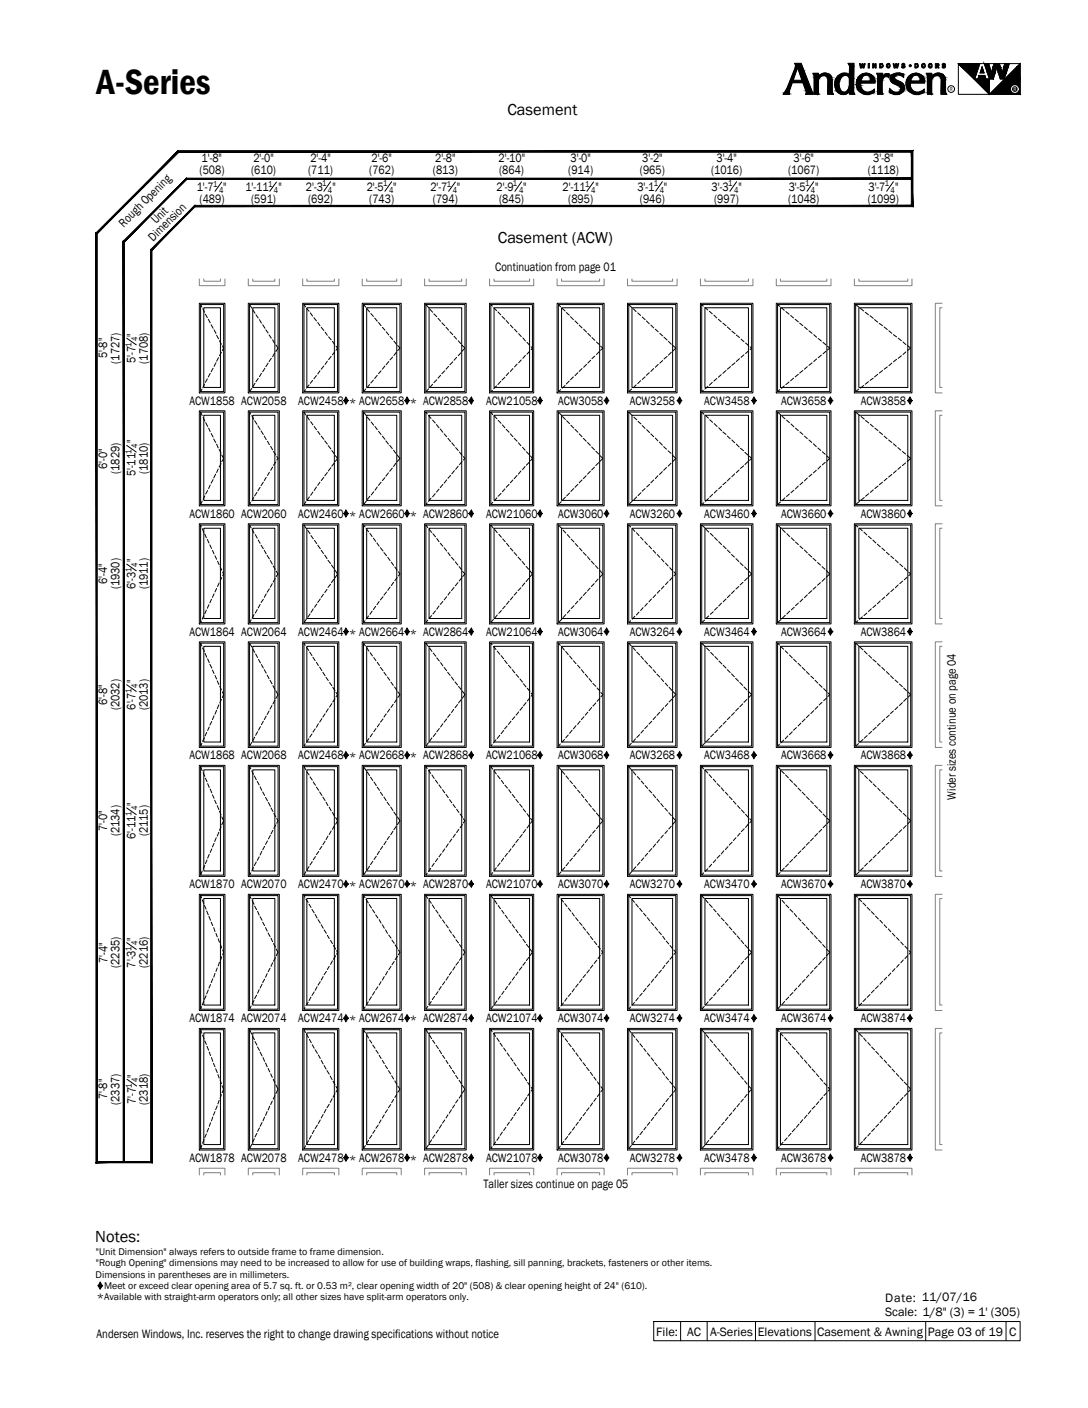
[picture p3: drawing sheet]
<svg xmlns="http://www.w3.org/2000/svg" width="216mm" height="279mm" viewBox="0 0 216 279" stroke-linecap="round" stroke-linejoin="round" font-family="sans-serif">
<defs><g id="words">
<text font-size="7.1" x="19.2" y="18.7">A-Series</text>
<text font-size="3.3" x="18.9" y="246.4">Notes:</text>
<g font-size="3.2">
<text x="100.7" y="22.8">Casement</text>
<text x="98.8" y="48.3">Casement (ACW)</text>
</g>
<g font-size="2.5">
<text x="39.6" y="34.6">(508)</text>
<text x="40" y="32.2">1'-8&quot;</text>
<text x="49.8" y="34.6">(610)</text>
<text x="50.3" y="32.2">2'-0&quot;</text>
<text x="61.1" y="34.6">(711)</text>
<text x="61.6" y="32.2">2'-4&quot;</text>
<text x="73.3" y="34.6">(762)</text>
<text x="73.7" y="32.2">2'-6&quot;</text>
<text x="85.9" y="34.6">(813)</text>
<text x="86.4" y="32.2">2'-8&quot;</text>
<text x="98.9" y="32.2">2'-10&quot;</text>
<text x="99.1" y="34.6">(864)</text>
<text x="112.8" y="34.6">(914)</text>
<text x="113.2" y="32.2">3'-0&quot;</text>
<text x="127" y="34.6">(965)</text>
<text x="127.4" y="32.2">3'-2&quot;</text>
<text x="141.1" y="34.6">(1016)</text>
<text x="142.2" y="32.2">3'-4&quot;</text>
<text x="156.4" y="34.6">(1067)</text>
<text x="157.5" y="32.2">3'-6&quot;</text>
<text x="172.2" y="34.6">(1118)</text>
<text x="173.3" y="32.2">3'-8&quot;</text>
<text x="39" y="37.9">1'-7</text>
<text x="39.6" y="40.2">(489)</text>
<text x="44.3" y="37.9">&quot;</text>
<text x="48.7" y="37.9">1'-11</text>
<text x="49.8" y="40.2">(591)</text>
<text x="55.2" y="37.9">&quot;</text>
<text x="60.7" y="37.8">2'-3</text>
<text x="61.1" y="40.2">(692)</text>
<text x="66" y="37.8">&quot;</text>
<text x="72.8" y="37.8">2'-5</text>
<text x="73.3" y="40.2">(743)</text>
<text x="78" y="37.8">&quot;</text>
<text x="85.4" y="37.9">2'-7</text>
<text x="85.9" y="40.2">(794)</text>
<text x="90.7" y="37.9">&quot;</text>
<text x="98.5" y="37.8">2'-9</text>
<text x="99.1" y="40.2">(845)</text>
<text x="103.8" y="37.8">&quot;</text>
<text x="111.6" y="37.9">2'-11</text>
<text x="112.8" y="40.2">(895)</text>
<text x="118.2" y="37.9">&quot;</text>
<text x="126.5" y="37.8">3'-1</text>
<text x="127" y="40.2">(946)</text>
<text x="131.8" y="37.8">&quot;</text>
<text x="141.2" y="37.8">3'-3</text>
<text x="141.7" y="40.2">(997)</text>
<text x="146.6" y="37.8">&quot;</text>
<text x="156.4" y="40.2">(1048)</text>
<text x="156.5" y="37.8">3'-5</text>
<text x="161.8" y="37.8">&quot;</text>
<text x="172.2" y="40.2">(1099)</text>
<text x="172.3" y="37.8">3'-7</text>
<text x="177.6" y="37.8">&quot;</text>
<text x="24.6" y="45.2" transform="rotate(-45 24.6 45.2)">Rough Opening</text>
<text x="30.4" y="48" transform="rotate(-45 30.4 48)">Dimension</text>
<text x="31" y="44.5" transform="rotate(-45 31 44.5)">Unit</text>
<text x="98.3" y="53.8">Continuation from page 01</text>
<text x="21.3" y="71.1" transform="rotate(-90 21.3 71.1)">5'-8&quot;</text>
<text x="26.9" y="66.8" transform="rotate(-90 26.9 66.8)">&quot;</text>
<text x="23.7" y="72.2" transform="rotate(-90 23.7 72.2)">(1727)</text>
<text x="26.9" y="72.1" transform="rotate(-90 26.9 72.1)">5'-7</text>
<text x="29.3" y="72.2" transform="rotate(-90 29.3 72.2)">(1708)</text>
<text x="37.6" y="80.3">ACW1858 ACW2058</text>
<text x="59.2" y="80.3">ACW2458 * ACW2658 * ACW2858</text>
<text x="96.4" y="80.3">ACW21058</text>
<text x="110.7" y="80.3">ACW3058</text>
<text x="125" y="80.3">ACW3258</text>
<text x="139.8" y="80.3">ACW3458</text>
<text x="155" y="80.3">ACW3658</text>
<text x="170.8" y="80.3">ACW3858</text>
<text x="26.9" y="88" transform="rotate(-90 26.9 88)">&quot;</text>
<text x="21.3" y="93" transform="rotate(-90 21.3 93)">6'-0&quot;</text>
<text x="23.7" y="94" transform="rotate(-90 23.7 94)">(1829)</text>
<text x="26.9" y="94.5" transform="rotate(-90 26.9 94.5)">5'-11</text>
<text x="29.3" y="94" transform="rotate(-90 29.3 94)">(1810)</text>
<text x="37.6" y="102.7">ACW1860 ACW2060</text>
<text x="59.2" y="102.7">ACW2460 * ACW2660 * ACW2860</text>
<text x="96.4" y="102.7">ACW21060</text>
<text x="110.7" y="102.7">ACW3060</text>
<text x="125" y="102.7">ACW3260</text>
<text x="139.8" y="102.7">ACW3460</text>
<text x="155" y="102.7">ACW3660</text>
<text x="170.8" y="102.7">ACW3860</text>
<text x="26.9" y="111.6" transform="rotate(-90 26.9 111.6)">&quot;</text>
<text x="21.3" y="115.9" transform="rotate(-90 21.3 115.9)">6'-4&quot;</text>
<text x="23.7" y="117" transform="rotate(-90 23.7 117)">(1930)</text>
<text x="26.9" y="116.8" transform="rotate(-90 26.9 116.8)">6'-3</text>
<text x="29.3" y="117" transform="rotate(-90 29.3 117)">(1911)</text>
<text x="37.6" y="126.2">ACW1864 ACW2064</text>
<text x="59.2" y="126.2">ACW2464 * ACW2664 * ACW2864</text>
<text x="96.4" y="126.2">ACW21064</text>
<text x="110.7" y="126.2">ACW3064</text>
<text x="125" y="126.2">ACW3264</text>
<text x="139.8" y="126.2">ACW3464</text>
<text x="155" y="126.2">ACW3664</text>
<text x="170.8" y="126.2">ACW3864</text>
<text x="26.9" y="135.6" transform="rotate(-90 26.9 135.6)">&quot;</text>
<text x="21.3" y="139.9" transform="rotate(-90 21.3 139.9)">6'-8&quot;</text>
<text x="23.7" y="141" transform="rotate(-90 23.7 141)">(2032)</text>
<text x="26.9" y="140.8" transform="rotate(-90 26.9 140.8)">6'-7</text>
<text x="29.3" y="141" transform="rotate(-90 29.3 141)">(2013)</text>
<text x="37.6" y="150.7">ACW1868 ACW2068</text>
<text x="59.2" y="150.7">ACW2468 * ACW2668 * ACW2868</text>
<text x="96.4" y="150.7">ACW21068</text>
<text x="110.7" y="150.7">ACW3068</text>
<text x="125" y="150.7">ACW3268</text>
<text x="139.8" y="150.7">ACW3468</text>
<text x="155" y="150.7">ACW3668</text>
<text x="170.8" y="150.7">ACW3868</text>
<text x="26.9" y="159.9" transform="rotate(-90 26.9 159.9)">&quot;</text>
<text x="189.7" y="158.7" transform="rotate(-90 189.7 158.7)">Wider sizes continue on page 04</text>
<text x="21.3" y="165" transform="rotate(-90 21.3 165)">7'-0&quot;</text>
<text x="23.7" y="166" transform="rotate(-90 23.7 166)">(2134)</text>
<text x="26.9" y="166.5" transform="rotate(-90 26.9 166.5)">6'-11</text>
<text x="29.3" y="166" transform="rotate(-90 29.3 166)">(2115)</text>
<text x="37.6" y="176.3">ACW1870 ACW2070</text>
<text x="59.2" y="176.3">ACW2470 * ACW2670 * ACW2870</text>
<text x="96.4" y="176.3">ACW21070</text>
<text x="110.7" y="176.3">ACW3070</text>
<text x="125" y="176.3">ACW3270</text>
<text x="139.8" y="176.3">ACW3470</text>
<text x="155" y="176.3">ACW3670</text>
<text x="170.8" y="176.3">ACW3870</text>
<text x="21.3" y="191.1" transform="rotate(-90 21.3 191.1)">7'-4&quot;</text>
<text x="26.9" y="186.7" transform="rotate(-90 26.9 186.7)">&quot;</text>
<text x="23.7" y="192.1" transform="rotate(-90 23.7 192.1)">(2235)</text>
<text x="26.9" y="192" transform="rotate(-90 26.9 192)">7'-3</text>
<text x="29.3" y="192.1" transform="rotate(-90 29.3 192.1)">(2216)</text>
<text x="37.6" y="202.9">ACW1874 ACW2074</text>
<text x="59.2" y="202.9">ACW2474 * ACW2674 * ACW2874</text>
<text x="96.4" y="202.9">ACW21074</text>
<text x="110.7" y="202.9">ACW3074</text>
<text x="125" y="202.9">ACW3274</text>
<text x="139.8" y="202.9">ACW3474</text>
<text x="155" y="202.9">ACW3674</text>
<text x="170.8" y="202.9">ACW3874</text>
<text x="27" y="213.9" transform="rotate(-90 27 213.9)">&quot;</text>
<text x="21.3" y="218.2" transform="rotate(-90 21.3 218.2)">7'-8&quot;</text>
<text x="23.7" y="219.3" transform="rotate(-90 23.7 219.3)">(2337)</text>
<text x="27" y="219.1" transform="rotate(-90 27 219.1)">7'-7</text>
<text x="29.3" y="219.3" transform="rotate(-90 29.3 219.3)">(2318)</text>
<text x="37.6" y="230.6">ACW1878 ACW2078</text>
<text x="59.2" y="230.6">ACW2478 * ACW2678 * ACW2878</text>
<text x="96.4" y="230.6">ACW21078</text>
<text x="110.7" y="230.6">ACW3078</text>
<text x="125" y="230.6">ACW3278</text>
<text x="139.8" y="230.6">ACW3478</text>
<text x="155" y="230.6">ACW3678</text>
<text x="170.8" y="230.6">ACW3878</text>
<text x="95.9" y="235.8">Taller sizes continue on page 05</text>
<text x="19.2" y="258.4">*</text>
<text x="175.6" y="258.3">Date: 11/07/16</text>
<text x="175.6" y="261.1">Scale: 1/8&quot; (3) = 1' (305)</text>
<text x="19.2" y="265.6">Andersen Windows, Inc. reserves the right to change drawing specifications without notice</text>
<text x="130.2" y="265">File:</text>
<text x="136.3" y="265">AC</text>
<text x="140.9" y="265">A-Series</text>
<text x="150.4" y="265">Elevations</text>
<text x="162.2" y="265">Casement &amp; Awning</text>
<text x="184.1" y="265">Page 03 of 19</text>
<text x="200.3" y="265">C</text>
</g>
<g font-size="2">
<text x="19" y="249.1">&quot;Unit Dimension&quot; always refers to outside frame to frame dimension.</text>
<text x="19" y="251.3">&quot;Rough Opening&quot; dimensions may need to be increased to allow for use of building wraps, flashing, sill panning, brackets, fasteners or other items.</text>
<text x="19" y="253.5">Dimensions in parentheses are in millimeters.</text>
<text x="20.7" y="255.8">Meet or exceed clear opening area of 5.7 sq. ft. or 0.53 m², clear opening width of 20&quot; (508) &amp; clear opening height of 24&quot; (610).</text>
<text x="20.7" y="258">Available with straight-arm operators only; all other sizes have split-arm operators only.</text>
</g>
<g font-size="1.7">
<text x="42.3" y="37.1">1</text>
<text x="43.5" y="38.2">4</text>
<text x="53.2" y="37.1">1</text>
<text x="54.3" y="38.2">4</text>
<text x="63.9" y="37">1</text>
<text x="65.1" y="38.2">4</text>
<text x="76" y="37">1</text>
<text x="77.2" y="38.2">4</text>
<text x="88.6" y="37.1">1</text>
<text x="89.8" y="38.2">4</text>
<text x="101.8" y="37">1</text>
<text x="103" y="38.2">4</text>
<text x="116.1" y="37.1">1</text>
<text x="117.3" y="38.2">4</text>
<text x="129.7" y="37">1</text>
<text x="130.9" y="38.2">4</text>
<text x="144.5" y="37">1</text>
<text x="145.7" y="38.2">4</text>
<text x="159.8" y="37">1</text>
<text x="160.9" y="38.2">4</text>
<text x="175.6" y="37">1</text>
<text x="176.7" y="38.2">4</text>
<text x="26.1" y="68.8" transform="rotate(-90 26.1 68.8)">1</text>
<text x="27.3" y="67.7" transform="rotate(-90 27.3 67.7)">4</text>
<text x="27.3" y="88.9" transform="rotate(-90 27.3 88.9)">4</text>
<text x="26.1" y="90" transform="rotate(-90 26.1 90)">1</text>
<text x="26.1" y="113.6" transform="rotate(-90 26.1 113.6)">1</text>
<text x="27.3" y="112.4" transform="rotate(-90 27.3 112.4)">4</text>
<text x="26.1" y="137.6" transform="rotate(-90 26.1 137.6)">1</text>
<text x="27.3" y="136.4" transform="rotate(-90 27.3 136.4)">4</text>
<text x="26.1" y="162" transform="rotate(-90 26.1 162)">1</text>
<text x="27.3" y="160.8" transform="rotate(-90 27.3 160.8)">4</text>
<text x="26.1" y="188.7" transform="rotate(-90 26.1 188.7)">1</text>
<text x="27.3" y="187.6" transform="rotate(-90 27.3 187.6)">4</text>
<text x="26.2" y="215.9" transform="rotate(-90 26.2 215.9)">1</text>
<text x="27.4" y="214.7" transform="rotate(-90 27.4 214.7)">4</text>
</g>
<text font-size="1.1" x="188.5" y="18.1">R</text>
<text font-size="1.1" fill="#fafafa" x="201.1" y="18.1">R</text>
</g></defs>
<!-- layer: A-ELEV-GLAZ-SIGHTLINES -->
<g fill="none" stroke="#000" stroke-width=".2">
<path d="M39.6 60.2h5v17.8h-5zM39.8 60.4h4.6v17.3h-4.6zM40.4 61.1h3.3v15.8h-3.3zM49.3 60.2h6.1v17.8h-6.1zM49.5 60.4h5.7v17.3h-5.7zM50.2 61.1h4.3v15.8h-4.3zM60.1 60.2h7.1v17.8h-7.1zM60.3 60.4h6.7v17.3h-6.7zM60.9 61.1h5.5v15.8h-5.5zM71.9 60.2h7.7v17.8h-7.7zM72.1 60.4h7.3v17.3h-7.3zM72.8 61.1h5.9v15.8h-5.9z"/>
<path d="M84.3 60.2h8.2v17.8h-8.2zM84.5 60.4h7.8v17.3h-7.8zM85.1 61.1h6.5v15.8h-6.5zM97.1 60.2h8.8v17.8h-8.8zM97.4 60.4h8.3v17.3h-8.3zM98 61.1h7.1v15.8h-7.1zM110.5 60.2h9.4v17.8h-9.4zM110.8 60.4h8.8v17.3h-8.8zM111.4 61.1h7.6v15.8h-7.6zM124.5 60.2h9.9v17.8h-9.9zM124.8 60.4h9.3v17.3h-9.3zM125.4 61.1h8.1v15.8h-8.1z"/>
<path d="M139 60.2h10.4v17.8h-10.4zM139.2 60.4h10v17.3h-10zM139.9 61.1h8.6v15.8h-8.6zM154 60.2h10.9v17.8h-10.9zM154.3 60.4h10.3v17.3h-10.3zM154.9 61.1h9.2v15.8h-9.2zM169.5 60.2h11.5v17.8h-11.5zM169.8 60.4h10.9v17.3h-10.9zM170.4 61.1h9.7v15.8h-9.7zM39.6 81.5h5v18.9h-5zM39.8 81.8h4.6v18.3h-4.6zM40.4 82.4h3.3v16.9h-3.3z"/>
<path d="M49.3 81.5h6.1v18.9h-6.1zM49.5 81.8h5.7v18.3h-5.7zM50.2 82.4h4.3v16.9h-4.3zM60.1 81.5h7.1v18.9h-7.1zM60.3 81.8h6.7v18.3h-6.7zM60.9 82.4h5.5v16.9h-5.5zM71.9 81.5h7.7v18.9h-7.7zM72.1 81.8h7.3v18.3h-7.3zM72.8 82.4h5.9v16.9h-5.9zM84.3 81.5h8.2v18.9h-8.2zM84.5 81.8h7.8v18.3h-7.8zM85.1 82.4h6.5v16.9h-6.5z"/>
<path d="M97.1 81.5h8.8v18.9h-8.8zM97.4 81.8h8.3v18.3h-8.3zM98 82.4h7.1v16.9h-7.1zM110.5 81.5h9.4v18.9h-9.4zM110.8 81.8h8.8v18.3h-8.8zM111.4 82.4h7.6v16.9h-7.6zM124.5 81.5h9.9v18.9h-9.9zM124.8 81.8h9.3v18.3h-9.3zM125.4 82.4h8.1v16.9h-8.1zM139 81.5h10.4v18.9h-10.4zM139.2 81.8h10v18.3h-10zM139.9 82.4h8.6v16.9h-8.6z"/>
<path d="M154 81.5h10.9v18.9h-10.9zM154.3 81.8h10.3v18.3h-10.3zM154.9 82.4h9.2v16.9h-9.2zM169.5 81.5h11.5v18.9h-11.5zM169.8 81.8h10.9v18.3h-10.9zM170.4 82.4h9.7v16.9h-9.7zM39.6 103.9h5v19.9h-5zM39.8 104.2h4.6v19.4h-4.6zM40.4 104.8h3.3v17.9h-3.3zM49.3 103.9h6.1v19.9h-6.1zM49.5 104.2h5.7v19.4h-5.7zM50.2 104.8h4.3v17.9h-4.3z"/>
<path d="M60.1 103.9h7.1v19.9h-7.1zM60.3 104.2h6.7v19.4h-6.7zM60.9 104.8h5.5v17.9h-5.5zM71.9 103.9h7.7v19.9h-7.7zM72.1 104.2h7.3v19.4h-7.3zM72.8 104.8h5.9v17.9h-5.9zM84.3 103.9h8.2v19.9h-8.2zM84.5 104.2h7.8v19.4h-7.8zM85.1 104.8h6.5v17.9h-6.5zM97.1 103.9h8.8v19.9h-8.8zM97.4 104.2h8.3v19.4h-8.3zM98 104.8h7.1v17.9h-7.1z"/>
<path d="M110.5 103.9h9.4v19.9h-9.4zM110.8 104.2h8.8v19.4h-8.8zM111.4 104.8h7.6v17.9h-7.6zM124.5 103.9h9.9v19.9h-9.9zM124.8 104.2h9.3v19.4h-9.3zM125.4 104.8h8.1v17.9h-8.1zM139 103.9h10.4v19.9h-10.4zM139.2 104.2h10v19.4h-10zM139.9 104.8h8.6v17.9h-8.6zM154 103.9h10.9v19.9h-10.9zM154.3 104.2h10.3v19.4h-10.3zM154.9 104.8h9.2v17.9h-9.2z"/>
<path d="M169.5 103.9h11.5v19.9h-11.5zM169.8 104.2h10.9v19.4h-10.9zM170.4 104.8h9.7v17.9h-9.7zM39.6 127.4h5v20.9h-5zM39.8 127.6h4.6v20.5h-4.6zM40.4 128.3h3.3v18.9h-3.3zM49.3 127.4h6.1v20.9h-6.1zM49.5 127.6h5.7v20.5h-5.7zM50.2 128.3h4.3v18.9h-4.3zM60.1 127.4h7.1v20.9h-7.1zM60.3 127.6h6.7v20.5h-6.7zM60.9 128.3h5.5v18.9h-5.5z"/>
<path d="M71.9 127.4h7.7v20.9h-7.7zM72.1 127.6h7.3v20.5h-7.3zM72.8 128.3h5.9v18.9h-5.9zM84.3 127.4h8.2v20.9h-8.2zM84.5 127.6h7.8v20.5h-7.8zM85.1 128.3h6.5v18.9h-6.5zM97.1 127.4h8.8v20.9h-8.8zM97.4 127.6h8.3v20.5h-8.3zM98 128.3h7.1v18.9h-7.1zM110.5 127.4h9.4v20.9h-9.4zM110.8 127.6h8.8v20.5h-8.8zM111.4 128.3h7.6v18.9h-7.6z"/>
<path d="M124.5 127.4h9.9v20.9h-9.9zM124.8 127.6h9.3v20.5h-9.3zM125.4 128.3h8.1v18.9h-8.1zM139 127.4h10.4v20.9h-10.4zM139.2 127.6h10v20.5h-10zM139.9 128.3h8.6v18.9h-8.6zM154 127.4h10.9v20.9h-10.9zM154.3 127.6h10.3v20.5h-10.3zM154.9 128.3h9.2v18.9h-9.2zM169.5 127.4h11.5v20.9h-11.5zM169.8 127.6h10.9v20.5h-10.9zM170.4 128.3h9.7v18.9h-9.7z"/>
<path d="M39.6 151.9h5v22h-5zM39.8 152.1h4.6v21.6h-4.6zM40.4 152.8h3.3v20h-3.3zM49.3 151.9h6.1v22h-6.1zM49.5 152.1h5.7v21.6h-5.7zM50.2 152.8h4.3v20h-4.3zM60.1 151.9h7.1v22h-7.1zM60.3 152.1h6.7v21.6h-6.7zM60.9 152.8h5.5v20h-5.5zM71.9 151.9h7.7v22h-7.7zM72.1 152.1h7.3v21.6h-7.3zM72.8 152.8h5.9v20h-5.9z"/>
<path d="M84.3 151.9h8.2v22h-8.2zM84.5 152.1h7.8v21.6h-7.8zM85.1 152.8h6.5v20h-6.5zM97.1 151.9h8.8v22h-8.8zM97.4 152.1h8.3v21.6h-8.3zM98 152.8h7.1v20h-7.1zM110.5 151.9h9.4v22h-9.4zM110.8 152.1h8.8v21.6h-8.8zM111.4 152.8h7.6v20h-7.6zM124.5 151.9h9.9v22h-9.9zM124.8 152.1h9.3v21.6h-9.3zM125.4 152.8h8.1v20h-8.1z"/>
<path d="M139 151.9h10.4v22h-10.4zM139.2 152.1h10v21.6h-10zM139.9 152.8h8.6v20h-8.6zM154 151.9h10.9v22h-10.9zM154.3 152.1h10.3v21.6h-10.3zM154.9 152.8h9.2v20h-9.2zM169.5 151.9h11.5v22h-11.5zM169.8 152.1h10.9v21.6h-10.9zM170.4 152.8h9.7v20h-9.7zM39.6 177.5h5v23h-5zM39.8 177.7h4.6v22.6h-4.6zM40.4 178.3h3.3v21.1h-3.3z"/>
<path d="M49.3 177.5h6.1v23h-6.1zM49.5 177.7h5.7v22.6h-5.7zM50.2 178.3h4.3v21.1h-4.3zM60.1 177.5h7.1v23h-7.1zM60.3 177.7h6.7v22.6h-6.7zM60.9 178.3h5.5v21.1h-5.5zM71.9 177.5h7.7v23h-7.7zM72.1 177.7h7.3v22.6h-7.3zM72.8 178.3h5.9v21.1h-5.9zM84.3 177.5h8.2v23h-8.2zM84.5 177.7h7.8v22.6h-7.8zM85.1 178.3h6.5v21.1h-6.5z"/>
<path d="M97.1 177.5h8.8v23h-8.8zM97.4 177.7h8.3v22.6h-8.3zM98 178.3h7.1v21.1h-7.1zM110.5 177.5h9.4v23h-9.4zM110.8 177.7h8.8v22.6h-8.8zM111.4 178.3h7.6v21.1h-7.6zM124.5 177.5h9.9v23h-9.9zM124.8 177.7h9.3v22.6h-9.3zM125.4 178.3h8.1v21.1h-8.1zM139 177.5h10.4v23h-10.4zM139.2 177.7h10v22.6h-10zM139.9 178.3h8.6v21.1h-8.6z"/>
<path d="M154 177.5h10.9v23h-10.9zM154.3 177.7h10.3v22.6h-10.3zM154.9 178.3h9.2v21.1h-9.2zM169.5 177.5h11.5v23h-11.5zM169.8 177.7h10.9v22.6h-10.9zM170.4 178.3h9.7v21.1h-9.7zM39.6 204.1h5v24.1h-5zM39.8 204.3h4.6v23.7h-4.6zM40.4 205h3.3v22.1h-3.3zM49.3 204.1h6.1v24.1h-6.1zM49.5 204.3h5.7v23.7h-5.7zM50.2 205h4.3v22.1h-4.3z"/>
<path d="M60.1 204.1h7.1v24.1h-7.1zM60.3 204.3h6.7v23.7h-6.7zM60.9 205h5.5v22.1h-5.5zM71.9 204.1h7.7v24.1h-7.7zM72.1 204.3h7.3v23.7h-7.3zM72.8 205h5.9v22.1h-5.9zM84.3 204.1h8.2v24.1h-8.2zM84.5 204.3h7.8v23.7h-7.8zM85.1 205h6.5v22.1h-6.5zM97.1 204.1h8.8v24.1h-8.8zM97.4 204.3h8.3v23.7h-8.3zM98 205h7.1v22.1h-7.1z"/>
<path d="M110.5 204.1h9.4v24.1h-9.4zM110.8 204.3h8.8v23.7h-8.8zM111.4 205h7.6v22.1h-7.6zM124.5 204.1h9.9v24.1h-9.9zM124.8 204.3h9.3v23.7h-9.3zM125.4 205h8.1v22.1h-8.1zM139 204.1h10.4v24.1h-10.4zM139.2 204.3h10v23.7h-10zM139.9 205h8.6v22.1h-8.6zM154 204.1h10.9v24.1h-10.9zM154.3 204.3h10.3v23.7h-10.3zM154.9 205h9.2v22.1h-9.2z"/>
<path d="M169.5 204.1h11.5v24.1h-11.5zM169.8 204.3h10.9v23.7h-10.9zM170.4 205h9.7v22.1h-9.7z"/>
</g>
<!-- layer: A-ELEV-GLAZ-OPERATION -->
<g fill="none" stroke="#000" stroke-width=".2">
<path d="M39.8 60.4l.3 .5M40.1 77.3l-.3 .4M40.3 61.3l.3 .7M40.6 76.2l-.3 .7M40.8 62.3l.3 .7M41.1 75.2l-.3 .7M41.3 63.4l.4 .7M41.7 74.1l-.4 .7M41.9 64.4l.4 .7M42.3 73.1l-.4 .7M42.5 65.5l.4 .7M42.9 72l-.4 .7"/>
<path d="M43 66.5l.4 .7M43.4 71l-.4 .7M43.6 67.6l.3 .7M43.9 69.9l-.3 .7M44.1 68.6l.3 .5-.3 .5M49.5 60.4l.5 .7M50 77.1l-.5 .6M50.2 61.5l.4 .7M50.6 76.1l-.4 .7M50.8 62.5l.4 .6M51.2 75.1l-.4 .6M51.5 63.4l.4 .7"/>
<path d="M51.9 74.1l-.4 .6M52.1 64.4l.5 .7M52.6 73.1l-.5 .7M52.8 65.5l.4 .6M53.2 72.1l-.4 .7M53.4 66.5l.4 .6M53.8 71.1l-.4 .6M54.1 67.4l.4 .7M54.5 70.1l-.4 .7M54.7 68.4l.5 .7-.5 .7M60.3 60.4l.3 .5M60.6 77.3l-.3 .4"/>
<path d="M60.8 61.2l.5 .6M61.3 76.4l-.5 .6M61.6 62.1l.4 .6M62 75.5l-.4 .6M62.3 63l.5 .7M62.8 74.5l-.5 .7M63 64l.5 .6M63.5 73.6l-.5 .6M63.7 64.9l.6 .7M64.3 72.6l-.6 .7M64.5 65.9l.5 .6M65 71.7l-.5 .6"/>
<path d="M65.2 66.9l.5 .5M65.7 70.7l-.5 .7M66 67.7l.4 .7M66.4 69.8l-.4 .6M66.7 68.7l.3 .4-.3 .4M72.1 60.4l.5 .5M72.6 77.2l-.5 .5M72.8 61.3l.5 .6M73.3 76.3l-.5 .6M73.6 62.2l.5 .6M74.1 75.4l-.5 .6M74.4 63.1l.5 .6"/>
<path d="M74.9 74.5l-.5 .6M75.1 64l.5 .6M75.6 73.6l-.5 .6M75.9 64.9l.5 .6M76.4 72.6l-.5 .7M76.6 65.8l.5 .7M77.1 71.7l-.5 .7M77.4 66.8l.5 .6M77.9 70.9l-.5 .5M78.2 67.7l.5 .6M78.7 69.9l-.5 .6M78.9 68.6l.5 .5-.5 .5"/>
<path d="M84.5 60.4l.6 .7M85.1 77.1l-.6 .6M85.3 61.4l.5 .6M85.8 76.2l-.5 .6M86.1 62.3l.6 .6M86.7 75.4l-.6 .5M86.9 63.2l.5 .5M87.4 74.5l-.5 .5M87.7 64.1l.6 .5M88.3 73.6l-.6 .6M88.5 64.9l.5 .6M89 72.7l-.5 .6"/>
<path d="M89.3 65.8l.5 .6M89.8 71.8l-.5 .6M90.1 66.7l.5 .6M90.6 70.9l-.5 .6M90.9 67.6l.5 .6M91.4 70l-.5 .6M91.7 68.5l.6 .6-.6 .6M97.4 60.4l.3 .4M97.7 77.5l-.3 .2M98 61.1l.5 .5M98.5 76.6l-.5 .5M98.8 61.9l.6 .6"/>
<path d="M99.4 75.7l-.6 .6M99.6 62.8l.6 .6M100.2 74.9l-.6 .5M100.4 63.6l.6 .6M101 74l-.6 .5M101.3 64.5l.5 .6M101.8 73.1l-.5 .6M102.1 65.3l.5 .6M102.6 72.2l-.5 .6M102.9 66.2l.5 .6M103.4 71.4l-.5 .6M103.8 67l.5 .7"/>
<path d="M104.3 70.5l-.5 .6M104.6 67.9l.5 .6M105.1 69.7l-.5 .6M105.4 68.8l.3 .3-.3 .3M110.8 60.4l.4 .5M111.2 77.3l-.4 .4M111.6 61.2l.5 .5M112.1 76.5l-.5 .5M112.4 62l.6 .5M113 75.6l-.6 .6M113.2 62.9l.6 .5M113.8 74.8l-.6 .6"/>
<path d="M114.1 63.7l.6 .5M114.7 74l-.6 .5M114.9 64.5l.6 .6M115.5 73.1l-.6 .6M115.8 65.3l.6 .6M116.4 72.3l-.6 .6M116.6 66.2l.6 .5M117.2 71.5l-.6 .6M117.5 67l.5 .5M118 70.7l-.5 .5M118.4 67.9l.5 .5M118.9 69.8l-.5 .5"/>
<path d="M119.2 68.7l.4 .4-.4 .4M124.8 60.4l.5 .6M125.3 77.2l-.5 .5M125.7 61.3l.5 .5M126.2 76.4l-.5 .5M126.5 62.1l.6 .5M127.1 75.6l-.6 .5M127.4 62.9l.6 .5M128 74.8l-.6 .5M128.3 63.7l.5 .5M128.8 74l-.5 .5M129.2 64.5l.5 .6"/>
<path d="M129.7 73.1l-.5 .6M130 65.3l.6 .5M130.6 72.3l-.6 .6M130.9 66.2l.6 .5M131.5 71.6l-.6 .5M131.8 66.9l.6 .6M132.4 70.7l-.6 .5M132.6 67.7l.6 .6M133.2 69.9l-.6 .6M133.5 68.6l.6 .5-.6 .5M139.2 60.4l.4 .4M139.6 77.5l-.4 .2"/>
<path d="M139.9 61l.6 .5M140.5 76.7l-.6 .5M140.8 61.8l.5 .5M141.3 75.9l-.5 .5M141.7 62.5l.5 .6M142.2 75.1l-.5 .5M142.6 63.4l.5 .5M143.1 74.3l-.5 .6M143.4 64.1l.7 .5M144.1 73.5l-.7 .6M144.3 64.9l.7 .6M145 72.8l-.7 .5"/>
<path d="M145.2 65.7l.7 .5M145.9 72l-.7 .5M146.1 66.5l.6 .5M146.7 71.2l-.6 .5M147.1 67.3l.5 .5M147.6 70.4l-.5 .5M147.9 68.1l.6 .5M148.5 69.6l-.6 .6M148.8 68.8l.4 .3-.4 .3M154.3 60.4l.4 .4M154.7 77.3l-.4 .4M155.1 61.1l.5 .5"/>
<path d="M155.6 76.6l-.5 .5M155.9 61.8l.7 .5M156.6 75.8l-.7 .5M156.9 62.6l.6 .5M157.5 75l-.6 .6M157.8 63.4l.6 .5M158.4 74.3l-.6 .5M158.7 64.1l.6 .5M159.3 73.5l-.6 .5M159.6 64.9l.6 .5M160.2 72.8l-.6 .5M160.5 65.6l.7 .6"/>
<path d="M161.2 72l-.7 .5M161.5 66.4l.5 .5M162 71.2l-.5 .5M162.4 67.2l.6 .5M163 70.5l-.6 .5M163.3 67.9l.6 .5M163.9 69.7l-.6 .5M164.2 68.7l.4 .4-.4 .4M169.8 60.4l.6 .5M170.4 77.2l-.6 .5M170.7 61.2l.7 .5M171.4 76.5l-.7 .5"/>
<path d="M171.7 62l.6 .5M172.3 75.7l-.6 .5M172.6 62.7l.7 .5M173.3 75l-.7 .5M173.5 63.4l.7 .5M174.2 74.3l-.7 .5M174.5 64.2l.6 .4M175.1 73.5l-.6 .5M175.4 64.9l.7 .5M176.1 72.8l-.7 .5M176.4 65.6l.6 .6M177 72.1l-.6 .5"/>
<path d="M177.3 66.4l.6 .5M177.9 71.3l-.6 .5M178.2 67.1l.7 .5M178.9 70.6l-.7 .5M179.2 67.9l.6 .5M179.8 69.8l-.6 .5M180.1 68.6l.6 .5-.6 .5M39.8 81.8l.3 .7M40.1 99.4l-.3 .7M40.3 82.9l.3 .7M40.6 98.4l-.3 .7M40.8 83.9l.4 .7"/>
<path d="M41.2 97.3l-.4 .7M41.4 84.9l.3 .7M41.7 96.3l-.3 .7M41.9 86l.4 .7M42.3 95.2l-.4 .7M42.4 87.1l.4 .7M42.8 94.1l-.4 .8M43 88.1l.3 .8M43.3 93.1l-.3 .7M43.5 89.2l.4 .7M43.9 92l-.4 .7M44 90.3l.4 .7-.4 .6"/>
<path d="M49.5 81.8l.2 .4M49.7 99.7l-.2 .4M50 82.5l.3 .7M50.3 98.7l-.3 .7M50.5 83.5l.5 .7M51 97.7l-.5 .7M51.2 84.5l.4 .7M51.6 96.7l-.4 .7M51.8 85.5l.5 .7M52.3 95.7l-.5 .7M52.4 86.5l.4 .7M52.8 94.7l-.4 .7"/>
<path d="M53.1 87.6l.4 .7M53.5 93.7l-.4 .6M53.7 88.6l.4 .7M54.1 92.7l-.4 .6M54.3 89.6l.4 .7M54.7 91.7l-.4 .6M54.9 90.6l.3 .4-.3 .3M60.3 81.8l.4 .5M60.7 99.6l-.4 .5M61 82.7l.4 .7M61.4 98.6l-.4 .6M61.7 83.7l.4 .6"/>
<path d="M62.1 97.6l-.4 .7M62.3 84.6l.5 .7M62.8 96.6l-.5 .7M63 85.6l.5 .6M63.5 95.7l-.5 .6M63.7 86.5l.6 .7M64.3 94.7l-.6 .7M64.4 87.5l.6 .6M65 93.8l-.6 .6M65.1 88.4l.6 .7M65.7 92.8l-.6 .7M65.8 89.4l.6 .7"/>
<path d="M66.4 91.9l-.6 .6M66.5 90.4l.5 .6-.5 .6M72.1 81.8l.6 .7M72.7 99.4l-.6 .7M72.9 82.8l.5 .6M73.4 98.5l-.5 .6M73.7 83.7l.5 .7M74.2 97.6l-.5 .6M74.4 84.6l.5 .7M74.9 96.6l-.5 .7M75.1 85.6l.5 .6M75.6 95.7l-.5 .6"/>
<path d="M75.9 86.5l.5 .7M76.4 94.8l-.5 .6M76.6 87.5l.5 .6M77.1 93.8l-.5 .7M77.3 88.4l.5 .6M77.8 92.9l-.5 .6M78.1 89.3l.4 .7M78.5 91.9l-.4 .7M78.8 90.3l.6 .7-.6 .6M84.5 81.8l.3 .4M84.8 99.8l-.3 .3M85 82.4l.5 .6"/>
<path d="M85.5 98.9l-.5 .6M85.8 83.4l.6 .5M86.4 98l-.6 .6M86.6 84.3l.5 .6M87.1 97.1l-.5 .5M87.4 85.1l.5 .7M87.9 96.1l-.5 .7M88.1 86.1l.5 .6M88.6 95.2l-.5 .7M88.9 87l.5 .6M89.4 94.3l-.5 .6M89.7 87.9l.5 .6"/>
<path d="M90.2 93.4l-.5 .6M90.4 88.8l.5 .6M90.9 92.5l-.5 .6M91.2 89.7l.5 .6M91.7 91.6l-.5 .6M91.9 90.6l.4 .4-.4 .3M97.4 81.8l.4 .5M97.8 99.7l-.4 .4M98.1 82.5l.5 .6M98.6 98.8l-.5 .6M98.9 83.4l.5 .6M99.4 97.9l-.5 .6"/>
<path d="M99.7 84.3l.5 .6M100.2 97l-.5 .6M100.4 85.2l.6 .6M101 96.1l-.6 .6M101.3 86.1l.5 .6M101.8 95.2l-.5 .6M102 87l.6 .6M102.6 94.3l-.6 .7M102.9 87.9l.5 .5M103.4 93.5l-.5 .6M103.7 88.8l.5 .5M104.2 92.6l-.5 .6"/>
<path d="M104.5 89.6l.5 .6M105 91.7l-.5 .6M105.3 90.5l.4 .5-.4 .4M110.8 81.8l.6 .5M111.4 99.6l-.6 .5M111.6 82.7l.6 .5M112.2 98.7l-.6 .5M112.5 83.5l.5 .6M113 97.8l-.5 .6M113.3 84.4l.5 .5M113.8 97l-.5 .5M114.1 85.2l.6 .6"/>
<path d="M114.7 96.1l-.6 .6M114.9 86.1l.6 .6M115.5 95.2l-.6 .6M115.8 87l.5 .6M116.3 94.4l-.5 .6M116.6 87.8l.6 .6M117.2 93.5l-.6 .6M117.4 88.7l.6 .6M118 92.7l-.6 .6M118.2 89.5l.6 .6M118.8 91.8l-.6 .6M119.1 90.4l.5 .6-.5 .6"/>
<path d="M124.8 81.8l.7 .7M125.5 99.4l-.7 .7M125.8 82.8l.6 .5M126.4 98.6l-.6 .6M126.6 83.6l.6 .5M127.2 97.8l-.6 .5M127.4 84.4l.6 .6M128 97l-.6 .5M128.3 85.3l.6 .5M128.9 96.1l-.6 .5M129.2 86.1l.5 .6M129.7 95.2l-.5 .6"/>
<path d="M130 86.9l.5 .6M130.5 94.4l-.5 .6M130.9 87.7l.5 .6M131.4 93.6l-.5 .6M131.7 88.6l.6 .5M132.3 92.8l-.6 .5M132.6 89.5l.6 .5M133.2 91.9l-.6 .6M133.4 90.3l.7 .7-.7 .7M139.2 81.8l.5 .4M139.7 99.7l-.5 .4M140 82.5l.6 .5"/>
<path d="M140.6 98.9l-.6 .6M140.8 83.3l.6 .5M141.4 98.1l-.6 .6M141.7 84.1l.6 .5M142.3 97.3l-.6 .5M142.6 84.9l.6 .6M143.2 96.5l-.6 .5M143.4 85.7l.7 .5M144.1 95.7l-.7 .5M144.3 86.5l.6 .5M144.9 94.9l-.6 .5M145.2 87.3l.6 .6"/>
<path d="M145.8 94l-.6 .6M146.1 88.1l.6 .6M146.7 93.3l-.6 .5M146.9 88.9l.7 .6M147.6 92.4l-.7 .5M147.8 89.8l.6 .5M148.4 91.6l-.6 .6M148.7 90.5l.5 .5-.5 .4M154.3 81.8l.6 .5M154.9 99.6l-.6 .5M155.2 82.6l.6 .5M155.8 98.8l-.6 .6"/>
<path d="M156.1 83.4l.5 .5M156.6 98l-.5 .5M157 84.1l.5 .6M157.5 97.3l-.5 .5M157.9 84.9l.5 .6M158.4 96.4l-.5 .6M158.7 85.7l.6 .5M159.3 95.7l-.6 .5M159.6 86.5l.6 .5M160.2 94.9l-.6 .5M160.5 87.3l.6 .5M161.1 94.1l-.6 .5"/>
<path d="M161.4 88.1l.6 .5M162 93.3l-.6 .5M162.3 88.9l.6 .5M162.9 92.5l-.6 .6M163.2 89.6l.6 .6M163.8 91.7l-.6 .6M164.1 90.5l.5 .5-.5 .5M169.8 81.8l.8 .6M170.6 99.5l-.8 .6M170.9 82.7l.6 .5M171.5 98.7l-.6 .5M171.8 83.4l.6 .5"/>
<path d="M172.4 98l-.6 .5M172.7 84.2l.6 .5M173.3 97.2l-.6 .5M173.6 84.9l.6 .6M174.2 96.4l-.6 .6M174.5 85.7l.6 .5M175.1 95.7l-.6 .5M175.4 86.5l.6 .5M176 94.9l-.6 .5M176.3 87.3l.7 .5M177 94.2l-.7 .5M177.3 88.1l.6 .5"/>
<path d="M177.9 93.4l-.6 .5M178.2 88.8l.5 .5M178.7 92.6l-.5 .5M179.1 89.6l.6 .5M179.7 91.9l-.6 .5M180 90.3l.7 .7-.7 .6M39.8 104.2l.1 .4M40.1 104.9l.3 .7M40.6 106l.4 .7M41.1 107l.4 .7M41.6 108.1l.4 .7M42 118.9l-.4 .7"/>
<path d="M42.2 109.2l.3 .7M42.5 117.8l-.3 .7M42.7 110.3l.3 .7M43 116.8l-.3 .7M43.2 111.4l.3 .7M43.5 115.7l-.3 .7M43.7 112.4l.3 .7M44 114.6l-.3 .7M44.2 113.5l.2 .4-.2 .3M49.5 104.2l.3 .6M50 105.1l.4 .7M50.7 106.1l.3 .7"/>
<path d="M51.2 107.2l.4 .6M51.6 119.9l-.4 .7M51.8 108.2l.5 .7M52.3 118.9l-.5 .7M52.4 109.2l.4 .7M52.8 117.8l-.4 .7M53 110.2l.5 .7M53.5 116.8l-.5 .7M53.7 111.2l.3 .7M54 115.8l-.3 .7M54.2 112.3l.4 .7M54.6 114.8l-.4 .7"/>
<path d="M54.8 113.3l.4 .6-.4 .5M60.3 104.2l.5 .8M61.1 105.3l.4 .6M61.7 106.3l.5 .6M62.4 107.2l.5 .7M62.9 119.9l-.5 .6M63 108.2l.6 .7M63.6 118.9l-.6 .7M63.7 109.2l.5 .6M64.2 117.9l-.5 .6M64.4 110.2l.5 .7M64.9 117l-.5 .6"/>
<path d="M65.1 111.2l.5 .6M65.6 115.9l-.5 .7M65.8 112.1l.4 .7M66.2 115l-.4 .6M66.5 113.1l.5 .8-.5 .8M72.1 104.2l.3 .4M72.6 104.9l.5 .6M73.4 105.8l.4 .7M74.1 106.8l.4 .6M74.8 107.7l.4 .7M75.2 119.4l-.4 .6M75.5 108.7l.5 .6"/>
<path d="M76 118.4l-.5 .6M76.2 109.7l.5 .6M76.7 117.5l-.5 .6M77 110.6l.4 .6M77.4 116.5l-.4 .6M77.7 111.6l.4 .6M78.1 115.6l-.4 .6M78.4 112.5l.4 .6M78.8 114.6l-.4 .6M79.1 113.5l.3 .4-.3 .4M84.5 104.2l.4 .5M85.1 105l.6 .6"/>
<path d="M85.9 105.9l.5 .6M86.7 106.9l.4 .6M87.4 107.8l.5 .6M87.9 119.4l-.5 .5M88.1 108.7l.5 .6M88.6 118.4l-.5 .6M88.9 109.7l.4 .6M89.3 117.5l-.4 .6M89.6 110.6l.5 .6M90.1 116.6l-.5 .6M90.4 111.5l.5 .6M90.9 115.6l-.5 .7"/>
<path d="M91.1 112.4l.5 .7M91.6 114.7l-.5 .6M91.8 113.4l.5 .5-.5 .5M97.4 104.2l.5 .6M98.2 105.1l.5 .6M99 106l.5 .6M99.8 106.9l.5 .6M100.5 107.8l.5 .6M101 119.3l-.5 .6M101.3 108.8l.5 .5M101.8 118.4l-.5 .6M102 109.7l.5 .5"/>
<path d="M102.5 117.5l-.5 .6M102.8 110.5l.6 .7M103.4 116.6l-.6 .6M103.6 111.4l.5 .7M104.1 115.7l-.5 .6M104.4 112.4l.5 .6M104.9 114.8l-.5 .6M105.1 113.3l.6 .6-.6 .6M110.8 104.2l.7 .7M111.8 105.2l.5 .6M112.6 106.1l.5 .6M113.3 107l.6 .6"/>
<path d="M114.2 107.9l.5 .5M114.7 119.3l-.5 .6M115 108.8l.5 .5M115.5 118.4l-.5 .6M115.8 109.7l.5 .5M116.3 117.5l-.5 .7M116.6 110.5l.5 .6M117.1 116.7l-.5 .6M117.3 111.4l.6 .6M117.9 115.8l-.6 .6M118.2 112.3l.5 .5M118.7 114.9l-.5 .6"/>
<path d="M119 113.1l.6 .8-.6 .7M124.8 104.2l.4 .4M125.5 104.9l.5 .6M126.3 105.7l.5 .6M127.1 106.6l.5 .6M127.9 107.5l.6 .6M128.5 119.7l-.6 .6M128.8 108.3l.5 .6M129.3 118.9l-.5 .5M129.6 109.2l.5 .6M130.1 118l-.5 .6M130.4 110l.5 .6"/>
<path d="M130.9 117.1l-.5 .6M131.2 110.9l.6 .6M131.8 116.3l-.6 .6M132.1 111.7l.5 .6M132.6 115.4l-.5 .6M132.9 112.6l.5 .6M133.4 114.6l-.5 .6M133.7 113.5l.4 .4-.4 .4M139.2 104.2l.6 .5M140.1 105l.5 .6M141 105.8l.5 .6M141.8 106.7l.6 .5"/>
<path d="M142.6 107.5l.6 .6M143.2 119.7l-.6 .6M143.5 108.3l.6 .6M144.1 118.9l-.6 .5M144.3 109.1l.6 .6M144.9 118l-.6 .6M145.2 110l.5 .5M145.7 117.2l-.5 .6M146 110.9l.6 .5M146.6 116.4l-.6 .5M146.9 111.7l.5 .6M147.4 115.6l-.5 .5"/>
<path d="M147.8 112.5l.5 .6M148.3 114.7l-.5 .5M148.6 113.3l.6 .6-.6 .5M154.3 104.2l.7 .6M155.3 105.1l.5 .5M156.1 105.9l.6 .6M157 106.7l.6 .6M157.9 107.6l.5 .5M158.4 119.7l-.5 .5M158.7 108.4l.6 .5M159.3 118.9l-.6 .5M159.6 109.1l.6 .6"/>
<path d="M160.2 118l-.6 .6M160.5 110l.6 .5M161.1 117.2l-.6 .6M161.3 110.8l.6 .5M161.9 116.4l-.6 .6M162.2 111.6l.6 .5M162.8 115.6l-.6 .5M163.1 112.4l.6 .6M163.7 114.8l-.6 .6M163.9 113.2l.7 .7-.7 .6M169.8 104.2l.4 .4M170.6 104.8l.5 .5"/>
<path d="M171.4 105.6l.6 .6M172.3 106.4l.6 .5M173.2 107.2l.6 .5M174.1 108l.6 .5M174.7 119.2l-.6 .6M175 108.8l.6 .5M175.6 118.5l-.6 .5M175.9 109.6l.6 .5M176.5 117.7l-.6 .5M176.8 110.3l.5 .6M177.3 116.9l-.5 .5M177.7 111.1l.5 .6"/>
<path d="M178.2 116.1l-.5 .5M178.6 111.9l.5 .5M179.1 115.3l-.5 .5M179.4 112.7l.6 .6M180 114.5l-.6 .5M180.3 113.5l.4 .4-.4 .3M39.8 127.6l.3 .6M39.9 123.2l-.1 .4M40.2 128.6l.4 .7M40.4 122.2l-.3 .7M40.7 129.7l.3 .7M41 121.1l-.4 .7"/>
<path d="M41.2 130.7l.3 .8M41.5 120l-.4 .7M41.6 131.8l.4 .8M42.2 133l.3 .7M42.7 134l.3 .7M43.1 135.1l.3 .7M43.4 139.9l-.3 .7M43.6 136.2l.3 .7M43.9 138.8l-.3 .7M44.1 137.3l.3 .5-.3 .6M49.5 127.6l.5 .8M49.8 123l-.3 .6"/>
<path d="M50.2 128.8l.3 .7M50.4 122l-.4 .7M50.7 129.8l.4 .7M51 121l-.3 .7M51.3 130.9l.4 .7M51.9 131.9l.4 .7M52.4 132.9l.4 .7M53 134l.4 .7M53.6 135l.4 .7M54.2 136.1l.3 .7M54.5 139l-.3 .7M54.7 137.1l.5 .7-.5 .8"/>
<path d="M60.3 127.6l.3 .5M60.8 122.8l-.5 .8M60.8 128.4l.5 .7M61.5 129.4l.4 .7M61.5 121.8l-.4 .7M62.1 130.4l.4 .7M62.2 120.8l-.5 .7M62.8 131.4l.4 .7M63.4 132.4l.5 .7M64.1 133.4l.4 .7M64.7 134.4l.4 .7M65.4 135.4l.4 .7"/>
<path d="M65.8 139.6l-.4 .7M66 136.4l.5 .7M66.5 138.7l-.5 .6M66.7 137.4l.3 .4-.3 .5M72.1 127.6l.4 .6M72.4 123.2l-.3 .4M72.8 128.5l.4 .7M73.1 122.2l-.5 .7M73.5 129.5l.4 .7M73.8 121.3l-.4 .6M74.2 130.5l.4 .6M74.5 120.3l-.4 .7"/>
<path d="M74.9 131.4l.4 .7M75.5 132.4l.5 .7M76.2 133.4l.4 .6M76.9 134.4l.4 .6M77.6 135.4l.4 .6M78 139.7l-.4 .7M78.3 136.3l.4 .7M78.7 138.7l-.4 .7M78.9 137.3l.5 .5-.5 .6M84.5 127.6l.5 .7M84.9 123l-.4 .6M85.3 128.6l.4 .7"/>
<path d="M85.7 122.2l-.6 .5M86 129.6l.5 .6M86.4 121.2l-.5 .6M86.7 130.5l.5 .7M87.1 120.3l-.4 .6M87.4 131.5l.5 .6M88.1 132.4l.5 .7M88.8 133.4l.5 .6M89.6 134.4l.4 .6M90.3 135.3l.5 .6M90.8 139.8l-.5 .6M91 136.2l.5 .6"/>
<path d="M91.5 138.9l-.5 .6M91.8 137.1l.5 .7-.5 .7M97.4 127.6l.3 .3M97.9 122.9l-.5 .7M97.9 128.3l.5 .6M98.7 122l-.5 .7M98.7 129.2l.5 .6M99.4 130.1l.5 .6M99.5 121.1l-.5 .6M100.1 131l.5 .7M100.3 120.3l-.5 .5M100.9 132l.5 .6"/>
<path d="M101.7 132.9l.5 .6M102.4 133.8l.5 .6M103.2 134.7l.5 .7M103.9 135.7l.5 .6M104.4 139.4l-.5 .7M104.6 136.6l.5 .6M105.1 138.5l-.5 .6M105.4 137.5l.3 .3-.3 .4M110.8 127.6l.4 .5M111.5 122.9l-.7 .7M111.5 128.4l.5 .6M112.3 122l-.5 .5"/>
<path d="M112.3 129.3l.5 .6M113 130.2l.5 .6M113.1 121.1l-.5 .6M113.8 131.1l.5 .6M113.9 120.2l-.6 .6M114.6 132l.5 .6M115.4 132.9l.5 .6M116.1 133.8l.5 .6M116.9 134.7l.5 .6M117.7 135.6l.5 .6M118.2 139.5l-.5 .6M118.5 136.5l.5 .6"/>
<path d="M119 138.6l-.5 .6M119.2 137.4l.4 .4-.4 .5M124.8 127.6l.5 .6M125.2 123.2l-.4 .4M125.6 128.5l.5 .6M126 122.3l-.5 .6M126.4 129.4l.5 .6M126.8 121.5l-.5 .5M127.2 130.2l.5 .7M127.6 120.6l-.5 .5M127.9 131.1l.6 .6M128.8 132l.5 .6"/>
<path d="M129.6 132.9l.5 .6M130.4 133.8l.5 .6M131.2 134.7l.5 .5M132 135.6l.5 .5M132.5 139.6l-.5 .6M132.8 136.4l.5 .6M133.3 138.7l-.5 .6M133.6 137.3l.5 .5-.5 .6M139.2 127.6l.7 .7M139.8 123l-.6 .6M140.2 128.6l.6 .5M140.6 122.2l-.5 .5"/>
<path d="M141 129.5l.6 .5M141.5 121.4l-.5 .5M141.9 130.3l.5 .6M142.4 120.5l-.6 .6M142.7 131.2l.5 .5M143.5 132l.6 .6M144.3 132.9l.6 .6M145.2 133.7l.5 .6M146 134.6l.6 .6M146.8 135.4l.6 .6M147.4 139.7l-.6 .6M147.6 136.3l.6 .6"/>
<path d="M148.2 138.8l-.6 .6M148.5 137.1l.7 .7-.7 .7M154.3 127.6l.4 .4M154.9 128.3l.6 .5M155 122.9l-.7 .7M155.8 122.1l-.5 .6M155.8 129.1l.5 .6M156.6 130l.6 .5M156.7 121.3l-.6 .5M157.5 130.8l.5 .6M157.6 120.5l-.6 .5M158.4 131.6l.5 .6"/>
<path d="M159.2 132.4l.6 .6M160 133.3l.6 .5M160.9 134.2l.6 .5M161.7 135l.6 .6M162.6 135.8l.5 .6M163.1 139.4l-.5 .5M163.4 136.6l.6 .6M164 138.5l-.6 .6M164.3 137.5l.3 .3-.3 .4M169.8 127.6l.6 .5M170.2 123.2l-.4 .4M170.6 128.4l.7 .6"/>
<path d="M171.1 122.4l-.5 .5M171.5 129.2l.6 .6M172 121.7l-.6 .5M172.4 130l.6 .6M172.9 120.8l-.6 .5M173.2 130.9l.7 .5M173.8 120.1l-.6 .5M174.1 131.7l.6 .5M175 132.4l.6 .6M175.9 133.3l.6 .5M176.7 134.1l.6 .6M177.6 134.9l.6 .5"/>
<path d="M178.5 135.7l.6 .6M179.1 139.4l-.6 .6M179.3 136.5l.6 .6M179.9 138.6l-.6 .6M180.2 137.3l.5 .5-.5 .6M39.8 152.1l.3 .9M40.1 147.5l-.3 .6M40.3 153.3l.3 .7M40.6 146.4l-.4 .7M40.8 154.4l.3 .7M41 145.3l-.3 .7M41.2 155.5l.3 .8"/>
<path d="M41.5 144.3l-.3 .7M41.7 156.6l.3 .7M42 143.2l-.4 .7M42.2 157.7l.3 .7M42.5 142l-.3 .8M42.6 158.8l.3 .7M43 141l-.3 .7M43.1 159.9l.3 .7M49.5 152.1l.3 .5M50 147.3l-.5 .8M50 153l.3 .7M50.5 154l.4 .7"/>
<path d="M50.5 146.3l-.3 .7M51 155.1l.4 .7M51.1 145.2l-.4 .7M51.6 156.1l.3 .7M51.7 144.2l-.4 .7M52.1 157.1l.4 .7M52.3 143.1l-.4 .7M52.7 158.2l.4 .7M52.8 142.1l-.4 .7M53.3 159.2l.4 .8M53.4 141.1l-.4 .7M54 140l-.4 .7"/>
<path d="M60.3 152.1l.4 .7M60.6 147.6l-.3 .5M60.9 153.1l.4 .7M61.3 146.6l-.5 .7M61.5 154.2l.5 .6M61.9 145.7l-.4 .6M62.2 155.2l.4 .6M62.5 144.6l-.4 .7M62.8 156.2l.4 .6M63.2 143.6l-.4 .7M63.4 157.1l.5 .7M63.9 142.6l-.5 .7"/>
<path d="M64.1 158.2l.4 .7M64.5 141.7l-.4 .6M64.7 159.2l.4 .7M65.1 140.6l-.4 .7M72.1 152.1l.5 .8M72.5 147.5l-.4 .6M72.9 153.2l.4 .7M73.2 146.5l-.4 .7M73.5 154.2l.5 .7M73.9 145.6l-.4 .6M74.2 155.2l.5 .7M74.6 144.6l-.4 .6"/>
<path d="M74.9 156.2l.4 .6M75.3 143.6l-.4 .7M75.5 157.2l.4 .6M76 142.7l-.5 .6M76.2 158.2l.4 .7M76.6 141.7l-.4 .6M76.8 159.2l.5 .6M77.3 140.7l-.4 .6M84.5 152.1l.3 .4M85 147.4l-.5 .7M85 152.8l.5 .7M85.7 146.4l-.4 .7"/>
<path d="M85.7 153.8l.5 .7M86.4 154.8l.5 .6M86.5 145.5l-.5 .7M87.1 155.8l.5 .6M87.2 144.6l-.5 .6M87.8 156.7l.5 .6M87.9 143.6l-.5 .7M88.5 157.7l.5 .6M88.6 142.7l-.5 .6M89.2 158.7l.5 .6M89.3 141.7l-.5 .7M89.9 159.6l.5 .7"/>
<path d="M90 140.8l-.4 .6M97.4 152.1l.4 .5M97.7 147.8l-.3 .3M98 153l.5 .6M98.4 146.8l-.5 .6M98.7 153.9l.5 .6M99.2 145.9l-.5 .6M99.5 154.9l.4 .6M99.9 145l-.5 .6M100.2 155.8l.5 .6M100.6 144.1l-.5 .5M101 156.7l.4 .6"/>
<path d="M101.4 143.1l-.5 .6M101.7 157.7l.5 .6M102.2 142.2l-.5 .6M102.4 158.6l.5 .6M102.9 141.3l-.5 .6M103.1 159.6l.5 .6M103.7 140.3l-.5 .7M110.8 152.1l.5 .7M111.2 147.6l-.4 .5M111.6 153.1l.5 .6M112 146.7l-.5 .6M112.3 154l.5 .6"/>
<path d="M112.8 145.8l-.5 .6M113.1 154.9l.5 .6M113.5 144.9l-.5 .6M113.8 155.8l.6 .6M114.3 144l-.5 .6M114.6 156.8l.5 .5M115.1 143.1l-.5 .6M115.4 157.7l.5 .6M115.9 142.2l-.5 .6M116.1 158.6l.5 .6M116.6 141.3l-.5 .6M116.8 159.5l.5 .6"/>
<path d="M117.4 140.4l-.5 .6M124.8 152.1l.6 .8M125.3 147.5l-.5 .6M125.7 153.1l.5 .7M126.1 146.6l-.5 .6M126.5 154.1l.5 .6M126.9 145.8l-.5 .6M127.2 155l.6 .6M127.7 144.9l-.5 .6M128 155.9l.5 .5M128.5 144l-.6 .6M128.8 156.8l.5 .5"/>
<path d="M129.3 143.1l-.5 .6M129.6 157.7l.5 .6M130.1 142.2l-.5 .6M130.4 158.5l.5 .7M130.9 141.3l-.5 .7M131.1 159.4l.5 .7M131.7 140.4l-.5 .7M139.2 152.1l.4 .5M139.9 152.8l.6 .6M139.9 147.4l-.7 .7M140.7 153.7l.5 .6M140.8 146.5l-.6 .6"/>
<path d="M141.5 154.6l.5 .6M141.6 145.7l-.6 .5M142.3 155.5l.6 .6M142.4 144.8l-.5 .6M143.1 156.3l.5 .7M143.2 143.9l-.5 .6M143.9 157.2l.6 .6M144.1 143.1l-.6 .6M144.7 158.1l.6 .6M144.9 142.2l-.6 .6M145.5 159l.5 .6M145.7 141.4l-.5 .6"/>
<path d="M146.4 159.9l.5 .6M146.6 140.5l-.6 .6M154.3 152.1l.5 .5M154.7 147.7l-.4 .4M155.1 153l.5 .5M155.5 146.9l-.6 .5M155.9 153.8l.6 .6M156.3 146l-.5 .6M156.7 154.7l.6 .5M157.2 145.2l-.6 .6M157.5 155.5l.6 .6M158 144.4l-.5 .5"/>
<path d="M158.4 156.4l.5 .6M158.9 143.5l-.5 .6M159.2 157.2l.6 .6M159.8 142.7l-.6 .5M160 158.1l.6 .6M160.6 141.8l-.6 .6M160.8 158.9l.6 .6M161.5 141l-.6 .6M161.7 159.8l.5 .6M162.3 140.2l-.6 .6M169.8 152.1l.7 .7M170.4 147.6l-.6 .5"/>
<path d="M170.7 153.1l.6 .5M171.3 146.7l-.7 .6M171.6 153.9l.5 .6M172.1 146l-.6 .5M172.5 154.7l.5 .6M173 145.1l-.6 .6M173.3 155.6l.6 .5M173.9 144.3l-.7 .6M174.2 156.4l.5 .6M174.7 143.5l-.6 .6M175 157.2l.6 .6M175.6 142.7l-.6 .5"/>
<path d="M175.8 158.1l.6 .5M176.5 141.9l-.6 .5M176.7 158.9l.6 .5M177.3 141.1l-.6 .5M177.5 159.8l.6 .5M178.2 140.3l-.6 .5M39.8 177.7l.2 .5M40.1 172.8l-.3 .9M40.1 178.5l.3 .8M40.6 179.7l.3 .7M40.6 171.8l-.3 .7M41.1 170.7l-.3 .7"/>
<path d="M41.5 169.5l-.3 .8M42 168.5l-.3 .6M42.5 167.4l-.3 .7M42.9 166.2l-.3 .8M43.4 165.1l-.3 .8M43.6 161l.3 .7M43.9 164.1l-.3 .7M44 162.1l.4 .8-.4 .8M49.5 177.7l.3 .7M49.8 173.2l-.3 .5M50 178.7l.4 .7M50.3 172.1l-.3 .7"/>
<path d="M50.5 179.8l.4 .7M50.9 171.1l-.4 .7M51.4 170l-.4 .7M51.9 169l-.3 .7M52.5 167.9l-.4 .7M53.1 166.9l-.4 .7M53.7 165.8l-.4 .7M53.8 160.3l.4 .7M54.2 164.8l-.4 .7M54.3 161.4l.4 .7M54.7 163.7l-.4 .7M54.9 162.4l.3 .5-.3 .5"/>
<path d="M60.3 177.7l.2 .3M60.7 173l-.4 .7M60.7 178.4l.4 .7M61.3 171.9l-.4 .7M61.3 179.4l.4 .7M62 171l-.5 .6M62.6 170l-.4 .6M63.2 169l-.4 .6M63.9 167.9l-.5 .7M64.5 166.9l-.4 .7M65.1 165.9l-.4 .7M65.3 160.2l.4 .7"/>
<path d="M65.7 164.9l-.4 .7M66 161.2l.4 .7M66.4 163.9l-.4 .7M66.6 162.2l.4 .7-.4 .7M72.1 177.7l.3 .5M72.6 172.9l-.5 .8M72.6 178.5l.5 .7M73.3 179.5l.4 .7M73.3 171.9l-.4 .7M74 170.9l-.5 .7M74.7 169.9l-.5 .6M75.3 168.9l-.4 .7"/>
<path d="M75.9 167.9l-.4 .7M76.6 166.9l-.4 .7M77.3 166l-.5 .6M77.5 160.1l.5 .7M78 165l-.5 .7M78.2 161.1l.4 .7M78.6 164l-.4 .6M78.9 162.1l.5 .8-.5 .7M84.5 177.7l.4 .6M84.8 173.3l-.3 .4M85.1 178.6l.5 .6M85.5 172.3l-.5 .7"/>
<path d="M85.8 179.6l.4 .7M86.2 171.3l-.5 .6M86.9 170.4l-.5 .6M87.6 169.4l-.5 .6M88.3 168.5l-.5 .6M89 167.4l-.5 .7M89.7 166.5l-.5 .6M90.4 165.5l-.5 .7M90.6 160.6l.5 .6M91.1 164.6l-.5 .6M91.3 161.5l.5 .7M91.8 163.6l-.5 .7"/>
<path d="M91.9 162.5l.4 .4-.4 .4M97.4 177.7l.5 .7M97.8 173.2l-.4 .5M98.2 178.7l.4 .7M98.5 172.2l-.5 .6M98.9 179.7l.4 .6M99.2 171.2l-.5 .7M99.9 170.3l-.4 .6M100.7 169.3l-.5 .7M101.4 168.5l-.4 .6M102.2 167.5l-.5 .6M102.9 166.5l-.5 .7"/>
<path d="M103.6 165.6l-.5 .6M103.8 160.5l.5 .6M104.3 164.6l-.5 .7M104.6 161.5l.4 .6M105 163.7l-.4 .6M105.3 162.4l.4 .5-.4 .5M110.8 177.7l.3 .3M111.3 173l-.5 .7M111.3 178.4l.5 .6M112.1 172.1l-.5 .6M112.1 179.3l.4 .6M112.8 171.2l-.5 .6"/>
<path d="M113.6 170.3l-.5 .6M114.4 169.3l-.6 .7M115.1 168.5l-.5 .5M115.9 167.5l-.5 .6M116.6 166.6l-.5 .6M117.3 165.7l-.5 .6M117.6 160.5l.5 .5M118.1 164.8l-.5 .5M118.4 161.3l.5 .7M118.9 163.8l-.5 .7M119.1 162.3l.5 .6-.5 .6M124.8 177.7l.4 .5"/>
<path d="M125.4 172.9l-.6 .8M125.4 178.5l.5 .6M126.2 172l-.5 .6M126.2 179.4l.5 .6M127 171.1l-.5 .6M127.8 170.2l-.6 .6M128.5 169.3l-.5 .6M129.3 168.4l-.5 .6M130.1 167.5l-.5 .6M130.9 166.6l-.5 .6M131.6 165.7l-.5 .6M131.9 160.4l.6 .6"/>
<path d="M132.5 164.8l-.6 .6M132.7 161.3l.5 .5M133.2 163.9l-.5 .6M133.5 162.2l.6 .7-.6 .7M139.2 177.7l.6 .6M139.6 173.2l-.4 .5M140 178.5l.5 .7M140.5 172.4l-.6 .6M140.8 179.4l.5 .7M141.2 171.5l-.5 .6M142 170.6l-.5 .6M142.9 169.7l-.6 .6"/>
<path d="M143.6 168.8l-.5 .7M144.5 168l-.6 .6M145.3 167.1l-.6 .6M146 166.2l-.5 .6M146.9 165.3l-.5 .6M147.1 160.7l.6 .6M147.7 164.5l-.6 .5M147.9 161.6l.6 .6M148.5 163.6l-.6 .6M148.8 162.5l.4 .4-.4 .4M154.3 177.7l.6 .7M154.8 173.2l-.5 .5"/>
<path d="M155.2 178.7l.5 .5M155.6 172.3l-.5 .5M155.9 179.6l.6 .5M156.5 171.4l-.6 .6M157.3 170.5l-.6 .6M158.1 169.7l-.6 .6M158.9 168.8l-.5 .6M159.8 168l-.6 .6M160.6 167.1l-.6 .6M161.4 166.3l-.6 .6M162.2 165.4l-.5 .6M162.5 160.6l.6 .6"/>
<path d="M163.1 164.6l-.6 .5M163.3 161.5l.6 .6M163.9 163.7l-.6 .6M164.1 162.4l.5 .5-.5 .5M169.8 177.7l.4 .3M170.4 178.4l.6 .5M170.5 173l-.7 .7M171.3 179.2l.5 .6M171.3 172.2l-.6 .5M172.1 171.3l-.5 .6M173 170.5l-.5 .6M173.9 169.7l-.6 .5"/>
<path d="M174.7 168.8l-.5 .6M175.6 168l-.6 .6M176.4 167.2l-.6 .5M177.3 166.3l-.6 .6M178.1 165.5l-.6 .5M178.4 160.6l.5 .5M178.9 164.6l-.5 .6M179.3 161.4l.5 .6M179.8 163.8l-.5 .6M180.1 162.2l.6 .7-.6 .7M40 199.8l-.2 .5M40.4 198.7l-.3 .7"/>
<path d="M40.9 197.6l-.3 .7M41 180.8l.3 .7M41.3 196.5l-.3 .7M41.5 181.8l.3 .8M41.8 195.4l-.3 .7M41.9 183l.3 .7M42.2 194.2l-.3 .8M42.4 184.1l.3 .7M42.7 193.2l-.3 .7M42.9 185.2l.2 .7M43.1 192.1l-.2 .7M43.3 186.3l.3 .7"/>
<path d="M43.6 190.9l-.3 .8M43.7 187.4l.3 .7M44 189.9l-.3 .7M44.2 188.5l.2 .5-.2 .5M49.8 199.6l-.3 .7M50.4 198.6l-.4 .6M50.9 197.5l-.4 .7M51.1 180.8l.3 .8M51.4 196.4l-.3 .7M51.6 181.9l.4 .7M52 195.3l-.4 .8M52.1 183l.4 .7"/>
<path d="M52.5 194.3l-.4 .7M52.7 184.1l.3 .7M53 193.2l-.3 .7M53.2 185.2l.4 .7M53.6 192.1l-.4 .7M53.8 186.2l.3 .7M54.1 191.1l-.3 .7M54.3 187.2l.4 .7M54.7 190l-.4 .7M54.8 188.3l.4 .7-.4 .7M60.5 199.9l-.2 .4M61.1 198.9l-.4 .7"/>
<path d="M61.7 197.9l-.4 .7M61.9 180.5l.4 .7M62.3 196.8l-.4 .7M62.5 181.5l.4 .7M62.9 195.8l-.4 .7M63.1 182.5l.5 .7M63.6 194.8l-.5 .7M63.7 183.5l.4 .7M64.1 193.8l-.4 .7M64.3 184.5l.5 .7M64.8 192.8l-.5 .6M65 185.6l.3 .6"/>
<path d="M65.3 191.8l-.3 .6M65.6 186.6l.4 .6M66 190.7l-.4 .7M66.2 187.6l.4 .7M66.6 189.7l-.4 .7M66.8 188.6l.2 .4-.2 .3M72.4 199.8l-.3 .5M73.1 198.8l-.5 .7M73.7 197.8l-.4 .7M73.9 180.5l.5 .7M74.4 196.8l-.5 .7M74.5 181.5l.5 .7"/>
<path d="M75 195.8l-.5 .7M75.2 182.5l.4 .7M75.6 194.8l-.4 .6M75.9 183.5l.4 .7M76.3 193.8l-.4 .7M76.5 184.5l.4 .7M76.9 192.8l-.4 .7M77.1 185.5l.5 .7M77.6 191.8l-.5 .7M77.8 186.5l.4 .7M78.2 190.8l-.4 .6M78.4 187.5l.5 .7"/>
<path d="M78.9 189.8l-.5 .6M79.1 188.5l.3 .5-.3 .5M84.9 199.7l-.4 .6M85.6 198.7l-.5 .7M86.2 197.7l-.4 .7M86.5 180.6l.4 .6M86.9 196.8l-.4 .6M87.1 181.5l.5 .7M87.6 195.8l-.5 .7M87.8 182.5l.5 .7M88.3 194.8l-.5 .6M88.5 183.5l.5 .6"/>
<path d="M89 193.8l-.5 .7M89.1 184.5l.5 .7M89.6 192.8l-.5 .7M89.8 185.5l.5 .6M90.3 191.8l-.5 .7M90.5 186.5l.5 .6M91 190.9l-.5 .6M91.2 187.4l.4 .7M91.6 189.9l-.4 .6M91.9 188.4l.4 .6-.4 .5M97.9 199.6l-.5 .7M98.6 198.6l-.4 .6"/>
<path d="M99.3 197.7l-.4 .6M99.6 180.6l.4 .7M100 196.7l-.4 .6M100.3 181.6l.4 .6M100.7 195.8l-.4 .6M101 182.5l.4 .7M101.4 194.8l-.4 .6M101.7 183.5l.4 .6M102.1 193.9l-.4 .6M102.4 184.5l.4 .6M102.8 192.9l-.4 .6M103.1 185.4l.5 .6"/>
<path d="M103.6 191.9l-.5 .6M103.8 186.4l.5 .7M104.3 190.9l-.5 .7M104.5 187.4l.5 .6M105 190l-.5 .6M105.1 188.3l.6 .7-.6 .7M111.1 199.9l-.3 .4M111.8 199l-.5 .6M112.5 198l-.4 .7M112.8 180.2l.5 .6M113.3 197.2l-.5 .5M113.5 181.2l.5 .6"/>
<path d="M114 196.2l-.5 .6M114.2 182.1l.5 .6M114.7 195.2l-.5 .7M115 183.1l.5 .5M115.5 194.3l-.5 .6M115.7 183.9l.5 .7M116.2 193.4l-.5 .6M116.5 184.9l.5 .6M117 192.5l-.5 .6M117.2 185.9l.5 .6M117.7 191.5l-.5 .6M117.9 186.8l.5 .6"/>
<path d="M118.4 190.5l-.5 .7M118.7 187.8l.4 .5M119.1 189.6l-.4 .6M119.4 188.6l.2 .4-.2 .3M125.2 199.8l-.4 .5M125.9 198.9l-.5 .6M126.7 198l-.5 .6M126.9 180.3l.5 .6M127.4 197.1l-.5 .6M127.7 181.2l.5 .6M128.2 196.1l-.5 .7M128.5 182.1l.5 .6"/>
<path d="M129 195.2l-.5 .6M129.2 183.1l.5 .5M129.7 194.3l-.5 .6M130 183.9l.5 .7M130.5 193.4l-.5 .6M130.7 184.9l.5 .6M131.2 192.5l-.5 .6M131.5 185.8l.4 .6M131.9 191.6l-.4 .6M132.2 186.7l.5 .6M132.7 190.7l-.5 .5M133 187.6l.5 .7"/>
<path d="M133.5 189.7l-.5 .7M133.7 188.5l.4 .5-.4 .4M139.8 199.7l-.6 .6M140.5 198.8l-.5 .6M141.3 197.9l-.5 .6M141.6 180.4l.5 .6M142.1 197l-.5 .6M142.4 181.3l.5 .5M142.9 196.1l-.5 .6M143.1 182.2l.6 .5M143.7 195.2l-.6 .6M143.9 183.1l.6 .5"/>
<path d="M144.5 194.4l-.6 .5M144.7 183.9l.5 .6M145.2 193.4l-.5 .6M145.5 184.8l.5 .7M146 192.5l-.5 .7M146.3 185.7l.5 .7M146.8 191.6l-.5 .7M147.1 186.6l.5 .6M147.6 190.7l-.5 .6M147.8 187.5l.6 .6M148.4 189.9l-.6 .5M148.6 188.5l.6 .5-.6 .5"/>
<path d="M154.9 199.6l-.6 .7M155.7 198.7l-.5 .6M156.5 197.9l-.6 .5M156.8 180.5l.5 .5M157.3 197l-.5 .5M157.6 181.3l.5 .6M158.1 196.1l-.5 .5M158.4 182.2l.5 .5M158.9 195.2l-.5 .6M159.2 183.1l.6 .5M159.8 194.4l-.6 .5M160 183.9l.5 .6"/>
<path d="M160.5 193.5l-.5 .5M160.8 184.8l.5 .6M161.3 192.6l-.5 .6M161.6 185.7l.6 .6M162.2 191.7l-.6 .6M162.4 186.5l.6 .6M163 190.8l-.6 .6M163.3 187.4l.5 .6M163.8 190l-.5 .5M164 188.3l.6 .7-.6 .7M170.2 199.9l-.4 .4M171 199.1l-.6 .5"/>
<path d="M171.8 198.2l-.5 .5M172.1 180.1l.5 .5M172.6 197.3l-.5 .6M172.9 180.9l.6 .6M173.5 196.5l-.6 .5M173.7 181.8l.6 .6M174.3 195.6l-.6 .6M174.6 182.6l.5 .6M175.1 194.7l-.5 .6M175.4 183.5l.6 .6M176 193.9l-.6 .6M176.3 184.3l.5 .6"/>
<path d="M176.8 193.1l-.5 .6M177.1 185.2l.5 .6M177.6 192.2l-.5 .6M177.9 186l.5 .6M178.4 191.4l-.5 .5M178.7 186.9l.6 .6M179.3 190.5l-.6 .6M179.6 187.8l.5 .5M180.1 189.7l-.5 .5M180.4 188.6l.3 .4-.3 .3M39.8 204.3l.3 .7M40.2 205.4l.3 .8"/>
<path d="M40.6 206.6l.4 .6M41.1 207.6l.3 .8M41.5 208.8l.3 .7M42 209.9l.2 .7M42.3 211l.4 .7M42.8 212.1l.3 .7M43.1 219.4l-.3 .8M43.2 213.2l.3 .7M43.5 218.4l-.3 .7M43.7 214.3l.2 .8M43.9 217.2l-.2 .8M44.1 215.4l.3 .7-.3 .7"/>
<path d="M49.5 204.3l.5 .9M50.1 205.6l.4 .7M50.6 206.7l.4 .7M51.1 207.8l.4 .7M51.6 208.8l.4 .7M52.2 209.9l.3 .7M52.7 210.9l.3 .8M53.2 212l.3 .7M53.5 219.5l-.3 .8M53.7 213.1l.3 .7M54 218.5l-.3 .7M54.2 214.2l.3 .7"/>
<path d="M54.5 217.4l-.3 .7M54.7 215.3l.5 .8-.5 .9M60.3 204.3l.3 .6M60.8 205.2l.4 .7M61.4 206.2l.4 .7M62 207.3l.3 .7M62.5 208.3l.5 .7M63.2 209.3l.4 .7M63.7 210.4l.4 .7M64.3 211.4l.4 .7M64.9 212.5l.4 .7M65.3 219.1l-.4 .7"/>
<path d="M65.5 213.5l.4 .7M65.9 218l-.4 .7M66.1 214.6l.4 .7M66.5 217l-.4 .7M66.7 215.6l.3 .5-.3 .6M72.1 204.3l.4 .7M72.8 205.3l.3 .7M73.3 206.4l.5 .6M74 207.4l.4 .6M74.6 208.4l.4 .6M75.2 209.4l.4 .6M75.9 210.4l.4 .7"/>
<path d="M76.4 211.4l.5 .7M77.1 212.5l.4 .6M77.5 219.2l-.4 .6M77.7 213.5l.4 .6M78.1 218.2l-.4 .6M78.4 214.5l.3 .6M78.7 217.2l-.3 .6M78.9 215.5l.5 .6-.5 .7M84.5 204.3l.5 .8M85.2 205.4l.5 .7M85.8 206.4l.5 .7M86.5 207.4l.5 .7"/>
<path d="M87.2 208.4l.4 .7M87.8 209.4l.5 .6M88.5 210.4l.4 .7M89.1 211.4l.5 .7M89.8 212.4l.4 .6M90.2 219.3l-.4 .6M90.4 213.4l.5 .6M90.9 218.2l-.5 .7M91.1 214.4l.5 .7M91.6 217.2l-.5 .7M91.8 215.4l.5 .7-.5 .8M97.4 204.3l.3 .4"/>
<path d="M97.9 205l.5 .7M98.6 206l.5 .7M99.2 207l.5 .6M99.9 207.9l.5 .7M100.6 209l.5 .6M101.3 209.9l.5 .7M102 210.9l.4 .6M102.7 211.9l.4 .6M103.1 219.8l-.4 .6M103.4 212.8l.4 .7M103.8 218.8l-.4 .6M104.1 213.8l.4 .7"/>
<path d="M104.5 217.8l-.4 .7M104.7 214.8l.4 .6M105.1 216.8l-.4 .7M105.4 215.8l.3 .3-.3 .4M110.8 204.3l.4 .5M111.4 205.2l.5 .6M112.1 206.1l.5 .6M112.8 207.1l.5 .6M113.6 208l.4 .6M114.3 209l.4 .6M115 209.9l.4 .7M115.7 210.9l.5 .6"/>
<path d="M116.4 211.8l.5 .7M116.9 219.8l-.5 .7M117.2 212.8l.4 .6M117.6 218.9l-.4 .6M117.8 213.7l.5 .7M118.3 217.9l-.5 .7M118.5 214.7l.5 .6M119 217l-.5 .6M119.2 215.6l.4 .5-.4 .5M124.8 204.3l.5 .7M125.5 205.3l.5 .6M126.2 206.2l.5 .6"/>
<path d="M127 207.1l.5 .7M127.8 208.1l.4 .5M128.5 209l.5 .6M129.2 209.9l.5 .7M129.9 210.9l.5 .6M130.7 211.8l.5 .6M131.2 219.9l-.5 .6M131.4 212.7l.5 .6M131.9 218.9l-.5 .7M132.1 213.7l.5 .6M132.6 218l-.5 .6M132.9 214.6l.5 .6"/>
<path d="M133.4 217.1l-.5 .6M133.7 215.5l.4 .6-.4 .7M139.2 204.3l.7 .7M140.1 205.3l.5 .7M140.9 206.3l.5 .6M141.7 207.2l.5 .6M142.4 208.1l.5 .6M143.2 209l.5 .6M143.9 209.9l.6 .7M144.7 210.9l.5 .5M145.5 211.8l.5 .6M146 219.9l-.5 .6"/>
<path d="M146.2 212.6l.5 .7M146.7 219l-.5 .6M147 213.6l.5 .6M147.5 218.1l-.5 .6M147.8 214.5l.5 .6M148.3 217.2l-.5 .6M148.5 215.4l.7 .7-.7 .7M154.3 204.3l.3 .4M154.9 205l.5 .6M155.7 205.9l.5 .6M156.5 206.8l.5 .6M157.2 207.7l.6 .6"/>
<path d="M158 208.6l.6 .6M158.8 209.5l.5 .6M159.6 210.4l.5 .6M160.4 211.3l.5 .6M161.2 212.1l.5 .7M161.7 219.5l-.5 .6M162 213.1l.5 .6M162.5 218.6l-.5 .6M162.7 214l.6 .6M163.3 217.7l-.6 .6M163.5 214.9l.6 .5M164.1 216.8l-.6 .6"/>
<path d="M164.3 215.8l.3 .3-.3 .4M169.8 204.3l.5 .5M170.6 205.2l.5 .5M171.4 206l.5 .6M172.2 206.9l.5 .5M173 207.8l.5 .5M173.8 208.6l.6 .6M174.6 209.5l.5 .6M175.4 210.4l.6 .5M176.2 211.3l.6 .5M177 212.1l.5 .6M177.5 219.6l-.5 .5"/>
<path d="M177.9 213l.5 .6M178.4 218.7l-.5 .6M178.6 213.9l.6 .6M179.2 217.8l-.6 .6M179.4 214.7l.6 .6M180 217l-.6 .5M180.3 215.6l.4 .5-.4 .5M40.1 227.3l-.3 .7M40.5 226.1l-.3 .8M41 225l-.4 .7M41.4 223.9l-.3 .7M41.8 222.8l-.3 .7"/>
<path d="M42.2 221.7l-.2 .7M42.7 220.6l-.4 .7M50 227.1l-.5 .9M50.5 226l-.4 .7M51 224.9l-.4 .7M51.5 223.8l-.4 .7M52 222.7l-.4 .8M52.5 221.7l-.3 .7M53 220.6l-.3 .7M60.6 227.4l-.3 .6M61.2 226.4l-.4 .7M61.8 225.3l-.4 .7"/>
<path d="M62.3 224.3l-.3 .7M63 223.3l-.5 .7M63.6 222.2l-.4 .7M64.1 221.2l-.4 .7M64.7 220.1l-.4 .7M72.5 227.3l-.4 .7M73.1 226.3l-.3 .6M73.8 225.3l-.5 .6M74.4 224.3l-.4 .6M75 223.3l-.4 .6M75.6 222.2l-.4 .7M76.3 221.2l-.4 .7"/>
<path d="M76.9 220.2l-.5 .6M85 227.2l-.5 .8M85.7 226.2l-.5 .7M86.3 225.2l-.5 .7M87 224.2l-.5 .6M87.6 223.2l-.4 .7M88.3 222.2l-.5 .7M88.9 221.2l-.4 .7M89.6 220.2l-.5 .7M97.7 227.6l-.3 .4M98.4 226.6l-.5 .7M99.1 225.6l-.5 .7"/>
<path d="M99.7 224.6l-.5 .7M100.4 223.7l-.5 .6M101.1 222.7l-.5 .6M101.8 221.7l-.5 .7M102.4 220.8l-.4 .6M111.2 227.4l-.4 .6M111.9 226.5l-.5 .6M112.6 225.5l-.5 .7M113.3 224.6l-.5 .6M114 223.6l-.4 .7M114.7 222.7l-.4 .6M115.4 221.7l-.4 .7"/>
<path d="M116.2 220.8l-.5 .6M125.3 227.3l-.5 .7M126 226.4l-.5 .6M126.7 225.5l-.5 .6M127.5 224.5l-.5 .7M128.2 223.6l-.4 .6M129 222.7l-.5 .6M129.7 221.7l-.5 .7M130.4 220.8l-.5 .6M139.9 227.3l-.7 .7M140.6 226.3l-.5 .6M141.4 225.4l-.5 .6"/>
<path d="M142.2 224.5l-.5 .6M142.9 223.6l-.5 .6M143.7 222.7l-.5 .6M144.5 221.7l-.6 .7M145.2 220.8l-.5 .6M154.6 227.6l-.3 .4M155.4 226.7l-.5 .6M156.2 225.8l-.5 .6M157 224.9l-.5 .6M157.8 224l-.6 .6M158.6 223.1l-.6 .6M159.3 222.2l-.5 .6"/>
<path d="M160.1 221.3l-.5 .6M160.9 220.4l-.5 .6M170.3 227.4l-.5 .6M171.1 226.6l-.5 .5M171.9 225.7l-.5 .6M172.7 224.8l-.5 .6M173.5 224l-.5 .5M174.4 223.1l-.6 .5M175.1 222.2l-.5 .5M176 221.3l-.6 .6M176.8 220.5l-.6 .5"/>
</g>
<!-- layer: A-ANNO-TEXT -->
<g fill="none" stroke="#000" stroke-width=".2">
<path d="M157.7 12.6h1.3l2.4 6.1h-1.6l.1-.6-.6-1.7h-2.1l-.5 1.5v.8h-1.3l.8-1.3 1.5-3.8 .2-.7zM157.9 12.7h1l2.4 6h-1.4l.1-.6-.6-1.7h-2.2l-.6 1.5v.8h-1.1l.8-1.3 1.5-3.8zM157.9 12.7h1l2.3 5.9h-1.1v-.5l-.7-1.8h-2.3l-.5 1.6-.1 .7h-.8l.6-1.2 1.6-3.8zM158.3 13.4l.8 2.5h-1.7zM158.3 13.1l1 3h-2zM158.3 12.8l1.1 3.3h-2.2zM161.3 14.5h1.1v.5a1.53 1.53 0 0 1 1.7-.5 1.53 1.53 0 0 1 1.1 1.4v2.1l.2 .7h-1.2l.1-2.9a.93 .93 0 0 0-1.1-.8 .93 .93 0 0 0-.8 1.1v2.4l.2 .2h-1.1v-3.6zM161.4 14.6h1l-.1 .6 .5-.4a1.4 1.4 0 0 1 1.5-.1 1.4 1.4 0 0 1 .8 1.2v2.1l.2 .7h-1v-2.9a.99 .99 0 0 0-1.1-.9 .99 .99 0 0 0-.8 1.2v2.6h-.8v-3.6zM161.6 14.7h.6v.7a1.54 1.54 0 0 1 2.8 .1l.2 3.1h-.8v-2.8a1.06 1.06 0 0 0-1.2-1 1.06 1.06 0 0 0-.9 1.3v2.5h-.6zM166.9 15.2a1.02 1.02 0 0 1 1.7 .3v1.6a1.31 1.31 0 0 1-1.5 1.3 2.32 2.32 0 0 1-.2-3.2zM166.9 15.3a.94 .94 0 0 1 1.7 .2v1.6a1.52 1.52 0 0 1-1.1 1.3 1.41 1.41 0 0 1-1.1-1.7l.2-.8zM167 15.4a.87 .87 0 0 1 1.4-.1 2.56 2.56 0 0 1-.6 2.9h-.6a2.01 2.01 0 0 1-.2-2.8z"/>
<path d="M168.3 12.6h1.2l-.1 5.5 .3 .6h-1.1v-.7a1.51 1.51 0 0 1-1.6 .8 1.51 1.51 0 0 1-1.3-1.4 2.04 2.04 0 0 1 .5-2.3 2.04 2.04 0 0 1 2.3-.3l.1-1.6zM168.4 12.7h1l-.1 5.4 .2 .6h-.9v-1.1l-.3 .7a1.5 1.5 0 0 1-2.5-.9 2.02 2.02 0 0 1 .3-2.1 2.02 2.02 0 0 1 2-.6l.5 .2v-1.7zM168.6 12.7h.7v5.4l.1 .5h-.7l.1-1.2-.6 .9a1.46 1.46 0 0 1-2.3-.9 1.96 1.96 0 0 1 2.2-2.7l.6 .3v-1.8zM170.3 15.3a1.84 1.84 0 0 1 2.2-.7 1.84 1.84 0 0 1 1.2 1.9h-2.9a1.51 1.51 0 0 0 .9 1.7 1.51 1.51 0 0 0 1.8-.6v.7a2.22 2.22 0 0 1-3-.1 2.22 2.22 0 0 1-.2-2.9zM170.4 15.3a1.77 1.77 0 0 1 2-.7 1.77 1.77 0 0 1 1.2 1.8h-2.9a1.58 1.58 0 0 0 .9 1.8 1.58 1.58 0 0 0 1.9-.4l-.1 .5a2.15 2.15 0 0 1-2.8-.2 2.15 2.15 0 0 1-.2-2.8zM170.4 15.4a1.7 1.7 0 0 1 2-.7 1.7 1.7 0 0 1 1.1 1.7h-2.8a1.64 1.64 0 0 0 .7 1.8 1.64 1.64 0 0 0 1.9-.2v.3a2.09 2.09 0 0 1-2.7-.2 2.09 2.09 0 0 1-.2-2.7zM170.6 12.6h.1l.2 .6 .2-.6h.2l.1 .6 .1-.6h.2l-.3 .9h-.1l-.2-.6-.1 .6h-.3zM170.6 12.6l.3 .9 .2-.9 .3 .9 .2-.9M171.2 15.1a.89 .89 0 0 1 1.2-.2 .89 .89 0 0 1 .2 1.2l-1.9 .1zM171.2 15a.96 .96 0 0 1 1.3-.1 .96 .96 0 0 1 .2 1.3h-2.1zM171.3 15.2a.84 .84 0 0 1 1-.2 .84 .84 0 0 1 .3 1.1h-1.7zM172.3 12.6h.2v.9h-.2z"/>
<path d="M172.4 12.6v.9M173.2 12.6h.2l.3 .5v-.5h.2v.9h-.2l-.4-.6v.6h-.1zM173.8 12.6v.9l-.5-.9v.9M173.9 14.5h1.2v.7a1.04 1.04 0 0 1 1.4-.5l-.1 .8-.3-.3a.87 .87 0 0 0-1 1v1.9l.2 .6h-1.2l.1-3.5zM174 14.6h1v.8a1.22 1.22 0 0 1 1.4-.7l-.1 .6a.87 .87 0 0 0-1 0 .87 .87 0 0 0-.3 .9v1.9l.1 .6h-.9v-3.5zM174.2 14.7h.7v.9a1.38 1.38 0 0 1 1.2-.9h.2v.5a.94 .94 0 0 0-1 .1 .94 .94 0 0 0-.4 .9l.1 2.4h-.8l.2-3.4zM174.6 12.6h.3a.44 .44 0 0 1 .4 .5 .44 .44 0 0 1-.4 .4h-.3zM174.6 12.7a.45 .45 0 0 1 .6 .4l-.2 .3h-.4zM174.7 12.7a.29 .29 0 0 1 .4 .3 .29 .29 0 0 1-.4 .3zM176 12.8a.33 .33 0 0 1 .5 0 .33 .33 0 0 1-.1 .5 .33 .33 0 0 1-.4-.2zM176 12.7a.42 .42 0 0 1 .6 .1 .42 .42 0 0 1-.1 .6 .42 .42 0 0 1-.6-.2zM176.1 12.7a.29 .29 0 0 1 .3 .3 .29 .29 0 0 1-.3 .3z"/>
<path d="M176.8 15a2.45 2.45 0 0 1 2.6-.3l-.1 .7a1.06 1.06 0 0 0-1.8 0l.2 .3 .8 .4a1.37 1.37 0 0 1 1 1.7 1.37 1.37 0 0 1-1.6 1h-.4l-1-.4v-.9a1.35 1.35 0 0 0 2.1 .5l.1-.6-.7-.5a1.83 1.83 0 0 1-1.4-1.2zM176.8 15a2.52 2.52 0 0 1 2.5-.3v.5a1.2 1.2 0 0 0-1.8 0 .52 .52 0 0 0 .4 .7l.5 .3a1.3 1.3 0 0 1 1 1.5 1.3 1.3 0 0 1-1.5 1h-.4l-.9-.4v-.6a1.4 1.4 0 0 0 2.1 .3v-.6a1.94 1.94 0 0 0-1.5-.9 .96 .96 0 0 1-.4-1.5zM176.9 15a2.51 2.51 0 0 1 2.3-.2v.3a1.28 1.28 0 0 0-1.8 .1 .62 .62 0 0 0 .5 .8l.5 .2a1.24 1.24 0 0 1 .9 1.5 1.24 1.24 0 0 1-1.4 1l-.4-.1a.68 .68 0 0 1-.9-.7 1.29 1.29 0 0 0 2.2 0l.1-.4a.92 .92 0 0 0-.8-.7 2.3 2.3 0 0 1-1.3-.9l-.1-.4zM177.2 12.6h.2l.1 .6 .2-.6h.2l.1 .6 .2-.6h.2l-.3 .9h-.2l-.1-.6-.1 .6h-.3zM177.3 12.6l.2 .9 .3-.9 .2 .9 .3-.9M178.9 12.7a.34 .34 0 0 1 .4-.1 .34 .34 0 0 1 .3 .2l-.5-.1 .1 .2a.35 .35 0 0 1 .3 .5 .35 .35 0 0 1-.6 0v-.1l.2-.1 .3 .1-.1-.2-.4-.2zM179.5 12.8a.24 .24 0 0 0-.2-.1 .24 .24 0 0 0-.2 .2l.4 .2v.2l-.4 .1-.1-.1M180.2 15.3a1.81 1.81 0 0 1 2.1-.7 1.81 1.81 0 0 1 1.2 1.9h-2.8a1.45 1.45 0 0 0 .6 1.6 1.45 1.45 0 0 0 1.8-.1l.3-.4v.7a2.21 2.21 0 0 1-3-.1 2.21 2.21 0 0 1-.2-2.9zM180.3 15.3a1.74 1.74 0 0 1 2-.7 1.74 1.74 0 0 1 1.1 1.8h-2.7a1.55 1.55 0 0 0 .7 1.8 1.55 1.55 0 0 0 1.9-.4v.5a2.15 2.15 0 0 1-2.8-.2 2.15 2.15 0 0 1-.2-2.8zM180.3 15.4a1.65 1.65 0 0 1 2-.8 1.65 1.65 0 0 1 1.1 1.8h-2.9a1.67 1.67 0 0 0 .8 1.8 1.67 1.67 0 0 0 2-.2v.3a2.09 2.09 0 0 1-2.8-.2 2.09 2.09 0 0 1-.2-2.7zM181 15a1.04 1.04 0 0 1 1.3-.1 1.04 1.04 0 0 1 .4 1.2l-.4 .1h-1.8zM181.1 15.1a.9 .9 0 0 1 1.2-.1 .9 .9 0 0 1 .3 1.1l-1.9 .1 .1-.7z"/>
<path d="M181.2 15.2a.81 .81 0 0 1 1-.2 .81 .81 0 0 1 .3 1.1h-1.8zM181.5 12.6h.4a.45 .45 0 0 1 .3 .5 .45 .45 0 0 1-.3 .4h-.4zM181.6 12.7a.45 .45 0 0 1 .6 .4l-.2 .3h-.4zM181.7 12.7a.29 .29 0 0 1 .3 .3 .29 .29 0 0 1-.3 .3zM182.9 12.8a.42 .42 0 0 1 .6 0 .42 .42 0 0 1 0 .6 .42 .42 0 0 1-.6-.1zM183.1 12.7a.29 .29 0 0 1 .3 .3 .29 .29 0 0 1-.3 .3zM183.8 14.5h1.1v.5a1.53 1.53 0 0 1 1.7-.5 1.53 1.53 0 0 1 1 1.4v2.1l.3 .7h-1.2v-2.9a.93 .93 0 0 0-1-.8 .93 .93 0 0 0-.8 1.1v2.4l.1 .2h-1v-3.6zM184 14.6h.8v.6a1.49 1.49 0 0 1 1.7-.7 1.49 1.49 0 0 1 1.1 1.4v2.1l.2 .7h-1v-2.9a.99 .99 0 0 0-1.1-.9 .99 .99 0 0 0-.9 1.2l.1 2.6h-.8v-3.6zM184.1 14.7h.7l-.1 .7a1.54 1.54 0 0 1 2.7 .1l.2 3.1h-.7v-2.8a1.06 1.06 0 0 0-1.2-1 1.06 1.06 0 0 0-.9 1.3v2.5h-.7zM184.3 12.7a.44 .44 0 0 1 .7 .3 .44 .44 0 0 1-.5 .5l-.3-.3zM184.4 12.7a.33 .33 0 0 1 .4 .1 .33 .33 0 0 1 0 .5 .33 .33 0 0 1-.5 0zM184.5 12.7a.29 .29 0 0 1 .3 .3 .29 .29 0 0 1-.3 .3z"/>
<path d="M185.6 12.6l.7 .1 .1 .2-.2 .2 .2 .4h-.3l-.1-.4h-.1v.4h-.3zM185.7 13.1h.3l.2-.4h-.5v.8M185.9 12.7h.1l.1 .2-.2 .1zM186 13.1l.2 .4M187 12.7a.37 .37 0 0 1 .6 .1l-.4-.1v.2a.34 .34 0 0 1 .4 .2 .34 .34 0 0 1-.3 .4 .34 .34 0 0 1-.4-.2h.5v-.1l-.4-.2zM187.5 12.8l-.1-.1-.3 .1v.2l.4 .1a.26 .26 0 0 1-.2 .3 .26 .26 0 0 1-.3-.1M190.2 12.6l6.1 6.1 6.1-6.1v6.1h-12.2zM190.2 12.6h12.2M194.4 12.6l-1 3.1h.6l.3-.7h1.1l.2 .7h.7M194.9 13.3l.4 1.2h-.8zM195.3 12.6l1 3.1M196.2 12.6l.5 1.9 .6-1.9"/>
<path d="M196.3 15.7v3M198.3 12.6l.6 1.9 .5-1.9M200.3 12.6l-1 3.1h-.8l-.7-2.4-.7 2.4h-.8M44 36.1l-1.3 1.9M54.9 36.1l-1.4 1.9M65.6 36.1l-1.3 1.9M77.7 36.1l-1.3 1.9M90.4 36.1l-1.4 1.9M103.5 36.1l-1.3 1.9M117.8 36.1l-1.3 1.9M131.4 36.1l-1.3 1.9M146.2 36.1l-1.4 1.9"/>
<path d="M161.5 36.1l-1.4 1.9M177.3 36.1l-1.3 1.9M25.1 67.1l1.9 1.3M25.1 88.4l1.9 1.3M25.1 111.9l1.9 1.4M25.1 135.9l1.9 1.3M25.1 160.3l1.9 1.4M25.1 187.1l1.9 1.3M25.2 214.2l1.9 1.3M129.7 262.2h72.7v3.9h-72.7zM135.1 262.2v3.9M140.3 262.2v3.9"/>
<path d="M149.9 262.2v3.9M161.7 262.2v3.9M183.7 262.2v3.9M199.6 262.2v3.9"/>
<circle cx="180.6" cy="13" r=".22"/>
<circle cx="180.6" cy="13" r=".1"/>
<circle cx="183.2" cy="13.1" r=".35"/>
<circle cx="188.7" cy="17.7" r=".67"/>
</g>
<g fill="#000" stroke="#000" stroke-width=".2">
<path d="M163.5 14.7h.4zM166.9 18.6h.9zM166.9 18.6l.5 .1zM175 15.5h.1zM176 14.7h.3zM178.2 14.6l.1 .1zM181.7 18.6h.6zM181.7 18.6l.2 .1zM183.1 18.1l.2-.1zM186 14.7h.4zM193.3 15.7h3v3zM202.4 12.6v.7h-.6z"/>
<path d="M156.1 18l.4 .3v-.3zM156.1 18l.4 .3h-.6z"/>
<path d="M155.9 18.3l.6 .1v-.1zM155.9 18.3l.6 .1h-.7z"/>
<path d="M155.8 18.4l.7 .2v-.2zM155.8 18.4l.7 .2h-.8z"/>
<path d="M156.1 17.9h.5zM156.1 17.9l.4 .1z"/>
<path d="M156.3 17.4l.3 .5 .1-.5zM156.3 17.4l.3 .5h-.5z"/>
<path d="M156.8 16.3l-.1 1.1 .4-1.1zM156.8 16.3l-.1 1.1h-.4z"/>
<path d="M157.9 13.6l-.7 2.5 .8-2.5zM157.9 13.6l-.7 2.5h-.3z"/>
<path d="M157.9 13.3l.1 .3 .1-.3zM157.9 13.3l.1 .3h-.1z"/>
<path d="M158 12.9l.1 .4 .1-.4zM158 12.9l.1 .4h-.2z"/>
<path d="M158 12.8l.2 .1 .1-.1zM158 12.8l.2 .1h-.2z"/>
<path d="M158 12.7l.9 .1zM158 12.7l.9 .1z"/>
<path d="M158.3 12.8l.7 .1-.1-.1zM158.3 12.8l.7 .1h-.6z"/>
<path d="M158.4 12.9l.9 .7-.3-.7zM158.4 12.9l.9 .7h-.8z"/>
<path d="M158.5 13.6l.8 .3v-.3zM158.5 13.6l.8 .3h-.7z"/>
<path d="M158.6 13.9l1.6 2.2-.9-2.2zM158.6 13.9l1.6 2.2h-.8z"/>
<path d="M156.9 16.1l3.4 .2-.1-.2zM156.9 16.1l3.4 .2h-3.5z"/>
<path d="M159.4 16.3l1.6 1.8-.7-1.8zM159.4 16.3l1.6 1.8h-.9z"/>
<path d="M160.1 18.1l1 .2-.1-.2zM160.1 18.1l1 .2h-1z"/>
<path d="M160.1 18.3l1.1 .2-.1-.2zM160.1 18.3l1.1 .2h-1.1z"/>
<path d="M160.1 18.5l1.1 .1v-.1zM160.1 18.5l1.1 .1h-1.1z"/>
<path d="M161.6 14.7l.6 .1v-.1zM161.6 14.7l.6 .1h-.6z"/>
<path d="M161.6 14.8l.6 .3v-.3zM161.6 14.8l.6 .3h-.5z"/>
<path d="M161.7 15.1l.5 .3v-.3zM161.7 15.1l.5 .3h-.5z"/>
<path d="M161.7 18.4l.6 .2-.1-.2zM161.7 18.4l.6 .2h-.6z"/>
<path d="M161.7 16.1l.5 2.3 .1-2.3zM161.7 16.1l.5 2.3h-.5z"/>
<path d="M161.7 15.6l.6 .5 .1-.5zM161.7 15.6l.6 .5h-.6z"/>
<path d="M161.7 15.4l.7 .2 .2-.2zM161.7 15.4l.7 .2h-.7z"/>
<path d="M162.4 15.2l.2 .2v-.2zM162.2 15.4l.2-.2 .2 .2z"/>
<path d="M162.7 15l-.1 .2 .4-.2zM162.4 15.2l.3-.2-.1 .2z"/>
<path d="M163.2 14.7h1zM163.2 14.7h1z"/>
<path d="M162.8 14.9h.5zM162.8 14.9h.6z"/>
<path d="M162.8 14.9h.5zM162.8 14.9l.2 .1z"/>
<path d="M162.9 14.8h.5zM162.9 14.8l.5 .1z"/>
<path d="M163.5 14.7h.7zM163.2 14.7h1z"/>
<path d="M163.2 14.7l1.3 .1zM162.9 14.8l.3-.1 1.3 .1z"/>
<path d="M162.9 14.8h1.7zM162.9 14.8h1.7z"/>
<path d="M163.4 14.8l1.2 .1zM163.4 14.8l1.2 .1z"/>
<path d="M163.6 14.9h1zM163.6 14.9h1z"/>
<path d="M163.8 14.9l.9 .1-.1-.1zM163.8 14.9l.9 .1z"/>
<path d="M164 15l.8 .1zM164 15l.8 .1z"/>
<path d="M164.1 15.1l.8 .2-.1-.2zM164.1 15.1l.8 .2h-.7z"/>
<path d="M164.2 15.3l.8 .1-.1-.1zM164.2 15.3l.8 .1h-.7z"/>
<path d="M164.3 15.4l.7 .1v-.1zM164.3 15.4l.7 .1h-.7z"/>
<path d="M164.3 15.5l.7 .3v-.3zM164.3 15.5l.7 .3h-.6z"/>
<path d="M164.4 15.8l.6 .1zM164.4 15.8l.6 .1z"/>
<path d="M164.4 15.9l.6 2.1v-2.1zM164.4 15.9l.6 2.1h-.6z"/>
<path d="M164.4 18l.7 .5-.1-.5zM164.4 18l.7 .5h-.7z"/>
<path d="M164.4 18.5l.8 .1-.1-.1zM164.4 18.5l.8 .1h-.8z"/>
<path d="M165.7 16.7l.7 .1v-.1zM165.7 16.7l.7 .1h-.7z"/>
<path d="M165.7 16.8l.8 .6-.1-.6zM165.7 16.8l.8 .6h-.6z"/>
<path d="M165.9 15.9l.6 .3v-.3zM165.9 15.9l.6 .3h-.7z"/>
<path d="M165.8 16.2l.6 .5 .1-.5zM165.8 16.2l.6 .5h-.7z"/>
<path d="M165.9 17.4h.6zM165.9 17.4h.6z"/>
<path d="M165.9 17.4l.8 .6-.2-.6zM165.9 17.4l.8 .6h-.6z"/>
<path d="M166 15.7l.5 .2 .2-.2zM166 15.7l.5 .2h-.6z"/>
<path d="M166.1 18l.7 .1-.1-.1zM166.1 18l.7 .1h-.5z"/>
<path d="M166.3 18.1l.8 .2-.3-.2zM166.3 18.1l.8 .2h-.6z"/>
<path d="M166.3 15.2h.6zM166.3 15.2h.6z"/>
<path d="M166.3 15.2l.4 .5 .2-.5zM166.3 15.2l.4 .5h-.7z"/>
<path d="M166.5 18.3l.6 .1zM166.5 18.3l.6 .1z"/>
<path d="M166.6 18.4l.8 .1zM166.6 18.4l.8 .1z"/>
<path d="M166.7 14.9h.6zM166.7 14.9h.7z"/>
<path d="M166.7 14.9l.2 .3 .4-.3zM166.3 15.2l.4-.3 .2 .3z"/>
<path d="M166.7 18.5h.8zM166.7 18.5h.8z"/>
<path d="M166.9 14.8h.9zM166.7 14.9h.7z"/>
<path d="M166.9 18.5l.9 .1zM166.9 18.5l.9 .1z"/>
<path d="M167.6 14.6l.4 .1zM167.1 14.7h.9z"/>
<path d="M167.1 14.7h1zM167.1 14.7h1z"/>
<path d="M166.7 18.5h1.3zM166.7 18.5h1.1z"/>
<path d="M167.6 18.5h.4zM167.5 18.5h.5z"/>
<path d="M167.1 14.7l1.2 .1-.2-.1zM166.9 14.8l.2-.1 1.2 .1z"/>
<path d="M167.8 18.4h.3zM167.6 18.5h.4z"/>
<path d="M168 18.3l.1 .1 .1-.1zM168 18.3l.1 .1h-.3z"/>
<path d="M167.8 14.8l.7 .1zM167.8 14.8l.7 .1z"/>
<path d="M168.1 18.1l.1 .2 .1-.2zM168 18.3l.1-.2 .1 .2z"/>
<path d="M168.3 14.9l.3 .1zM168.3 14.9l.3 .1z"/>
<path d="M168.5 17.7l-.2 .4zM168.5 17.7l-.4 .4z"/>
<path d="M168.7 15h.6zM168.7 15h.6z"/>
<path d="M168.4 15h.3zM168.4 15h.3z"/>
<path d="M168.6 17.4h.1zM168.6 17.4h.2z"/>
<path d="M168.6 17.4v.3l.1-.3zM168.6 17.4l-.1 .3z"/>
<path d="M168.8 17.4h.5zM168.8 17.4h.5z"/>
<path d="M168.6 15.5l.7 1.6v-1.6zM168.6 15.5l.7 1.6h-.7z"/>
<path d="M168.6 17.1l.7 .3v-.3zM168.6 17.1l.7 .3h-.7z"/>
<path d="M168.8 17.4l.5 .7v-.7zM168.8 17.4l.5 .7h-.6z"/>
<path d="M168.7 18.1l.6 .4v-.4zM168.7 18.1l.6 .4h-.6z"/>
<path d="M168.6 12.7l.7 .1zM168.6 12.7l.7 .1z"/>
<path d="M168.6 12.8l.7 .4v-.4zM168.6 12.8l.7 .4h-.6z"/>
<path d="M168.7 13.2l.6 1.8v-1.8zM168.7 13.2l.6 1.8h-.6z"/>
<path d="M168.4 15l.9 .2v-.2zM168.4 15l.9 .2h-.8z"/>
<path d="M168.5 15.2l.8 .3v-.3zM168.5 15.2l.8 .3h-.7z"/>
<path d="M168.7 18.5l.7 .1-.1-.1zM168.7 18.5l.7 .1h-.7z"/>
<path d="M170 16.3h3.5zM170 16.3h3.5z"/>
<path d="M170 16.9l.7 .4-.1-.4zM170 16.9l.7 .4h-.6z"/>
<path d="M170.6 18.1h.6zM170.6 18.1h.6z"/>
<path d="M170 16.4l.7 .4v-.4zM170 16.4l.7 .4h-.7z"/>
<path d="M170 16.8l.6 .1 .1-.1zM170 16.8l.6 .1h-.6z"/>
<path d="M170.2 15.9l.4 .3 .1-.3zM170.2 15.9l.4 .3h-.6z"/>
<path d="M170.1 17.3h.6zM170.1 17.3h.6z"/>
<path d="M170.2 17.3l.7 .4-.2-.4zM170.2 17.3l.7 .4h-.6z"/>
<path d="M170.4 15.5l.3 .4 .2-.4zM170.4 15.5l.3 .4h-.5z"/>
<path d="M170.3 17.7l.6 .1zM170.3 17.7l.6 .1z"/>
<path d="M170.4 17.8l.8 .3-.3-.3zM170.4 17.8l.8 .3h-.6z"/>
<path d="M170.4 15.4l.5 .1 .1-.1zM170.4 15.4l.5 .1h-.5z"/>
<path d="M170.7 15l.3 .4 .2-.4zM170.7 15l.3 .4h-.6z"/>
<path d="M170.6 18.1l1 .2-.4-.2zM170.6 18.1l1 .2h-.7z"/>
<path d="M170.9 15h.4zM170.7 15h.5z"/>
<path d="M171.1 14.8l.2 .2 .2-.2zM170.9 15l.2-.2 .2 .2z"/>
<path d="M170.9 18.3h.9zM170.9 18.3h.9z"/>
<path d="M171 18.3l1 .1zM171 18.3l1 .1z"/>
<path d="M171.3 14.7l.2 .1 .5-.1zM171.3 14.7l.2 .1h-.4z"/>
<path d="M171.8 18.6l.2 .1zM171.8 18.6h.7z"/>
<path d="M171.9 14.7h.5zM171.4 14.7h1z"/>
<path d="M171.4 14.7h1zM171.3 14.7h1.1z"/>
<path d="M171.3 14.7h1.2zM171.3 14.7h1.2z"/>
<path d="M172.4 18.4h.6zM172.4 18.4h.6z"/>
<path d="M171.1 18.4h1.3zM171.1 18.4h1.3z"/>
<path d="M172 14.7l.6 .1zM172 14.7l.6 .1z"/>
<path d="M172.3 14.8l.5 .1zM172.3 14.8l.5 .1z"/>
<path d="M171.4 18.5h1.2zM171.4 18.5l1.1 .1z"/>
<path d="M172.5 14.9l.5 .1zM172.5 14.9l.5 .1z"/>
<path d="M172.8 16.1h.7zM172.8 16.1h.7z"/>
<path d="M171.3 18.5h1.6zM171.3 18.5h1.3z"/>
<path d="M172.6 15l.6 .2-.2-.2zM172.6 15l.6 .2h-.5z"/>
<path d="M171.1 18.4h1.9zM171.1 18.4l1.8 .1z"/>
<path d="M172.7 15.2l.6 .2-.1-.2zM172.7 15.2l.6 .2h-.5z"/>
<path d="M172.8 18.3h.4zM172.4 18.4h.6z"/>
<path d="M172.8 15.4l.6 .2-.1-.2zM172.8 15.4l.6 .2h-.6z"/>
<path d="M173.3 18.1v.2zM172.9 18.3l.4-.2v.2z"/>
<path d="M172.9 18.3h.4zM172.8 18.3h.4z"/>
<path d="M172.8 15.6l.7 .3-.1-.3zM172.8 15.6l.7 .3h-.6z"/>
<path d="M172.9 15.9l.6 .2v-.2zM172.9 15.9l.6 .2h-.7z"/>
<path d="M172.8 16.1l.7 .1v-.1zM172.8 16.1l.7 .1h-.8z"/>
<path d="M172.7 16.2h.8zM172.5 16.2h1z"/>
<path d="M170 16.2l3.5 .1zM170 16.2l3.5 .1z"/>
<path d="M170 16.3l3.5 .1zM170 16.3l3.5 .1z"/>
<path d="M174.2 14.7l.7 .1zM174.2 14.7l.7 .1z"/>
<path d="M174.2 14.8l.7 .4v-.4zM174.2 14.8l.7 .4h-.5z"/>
<path d="M174.4 15.2l.5 .4v-.4zM174.4 15.2l.5 .4h-.6z"/>
<path d="M174.3 16.2l.6 2v-2zM174.3 16.2l.6 2h-.6z"/>
<path d="M174.3 18.2l.7 .3-.1-.3zM174.3 18.2l.7 .3h-.8z"/>
<path d="M174.3 15.9l.6 .3 .1-.3zM174.3 15.9l.6 .3h-.6z"/>
<path d="M174.2 18.5l.8 .1v-.1zM174.2 18.5l.8 .1h-.8z"/>
<path d="M174.3 15.6l.7 .3 .1-.3zM174.3 15.6l.7 .3h-.7z"/>
<path d="M175.3 15.2l-.2 .3zM175.3 15.2l-.3 .3z"/>
<path d="M175.4 15h.4zM175.4 15h.4z"/>
<path d="M175.4 15.1l-.1 .1 .3-.1zM175.4 15.1l-.1 .1z"/>
<path d="M175.4 15h.4zM175.4 15l.2 .1z"/>
<path d="M176.1 14.7h.2zM176 14.7h.3zM175.9 14.7h.4z"/>
<path d="M175.4 15h.9zM175.4 15h.9z"/>
<path d="M175.8 15h.5zM175.8 15h.5z"/>
<path d="M175.9 15l.4 .1zM175.9 15l.4 .1z"/>
<path d="M176.1 15.1l.2 .1zM176.1 15.1l.2 .1z"/>
<path d="M175.9 14.7h.4zM175.9 14.7h.4z"/>
<path d="M175.9 14.7l.4 .1v-.1zM175.6 14.8l.3-.1 .4 .1z"/>
<path d="M175.6 14.8l.7 .2v-.2zM175.4 15l.2-.2 .7 .2z"/>
<path d="M176.6 17.9l.2 .1zM176.6 17.9l.2 .1h-.2z"/>
<path d="M176.6 18l.6 .3zM176.6 18l.6 .3h-.6z"/>
<path d="M176.6 18.3h.7zM176.6 18.3h.7z"/>
<path d="M176.6 18.3l.9 .1zM176.6 18.3l.9 .1z"/>
<path d="M176.8 15.2l.5 .2v-.2zM176.8 15.2l.5 .2h-.5zM176.8 15.4h.5zM176.8 15.4h.5z"/>
<path d="M176.8 15.4l.6 .1-.1-.1zM176.8 15.4l.6 .1h-.7z"/>
<path d="M176.8 15.2h.6zM176.8 15.2h.5z"/>
<path d="M176.7 15.5l.7 .1zM176.7 15.5l.7 .1z"/>
<path d="M176.7 15.6l.8 .1-.1-.1zM176.7 15.6l.8 .1h-.7z"/>
<path d="M177 15h.5zM176.9 15h.6z"/>
<path d="M176.9 15l.5 .2 .1-.2zM176.9 15l.5 .2h-.6z"/>
<path d="M176.8 15.7l.8 .2-.1-.2zM176.8 15.7l.8 .2h-.8z"/>
<path d="M177 14.9l.5 .1 .1-.1zM177 14.9l.5 .1h-.5z"/>
<path d="M177.1 14.9h.6zM177 14.9h.6z"/>
<path d="M176.8 15.9h.9zM176.8 15.9h.9z"/>
<path d="M176.8 15.9l1.1 .1-.2-.1zM176.8 15.9l1.1 .1h-1.1z"/>
<path d="M176.8 18.4h.9zM176.8 18.4h.9z"/>
<path d="M176.8 18.4l1.1 .1zM176.8 18.4l1.1 .1z"/>
<path d="M177.2 14.8h.6zM177.1 14.9h.6z"/>
<path d="M176.8 16l1.3 .1-.2-.1zM176.8 16l1.3 .1h-1.2z"/>
<path d="M177.3 14.8h.6zM177.2 14.8h.6z"/>
<path d="M176.9 16.1l1.5 .1-.3-.1zM176.9 16.1l1.5 .1h-1.4z"/>
<path d="M177.4 14.8h.8zM177.3 14.8h.6z"/>
<path d="M177.7 18.7h.5zM177.7 18.7h.4zM177.7 18.7h.4z"/>
<path d="M177.5 18.6h.7zM177.5 18.6l.7 .1z"/>
<path d="M178.1 14.7h.4zM177.9 14.7h.6z"/>
<path d="M177 16.2h1.5zM177 16.2h1.5z"/>
<path d="M177.1 16.2l1.6 .2-.2-.2zM177.1 16.2l1.6 .2h-1.5z"/>
<path d="M177.2 18.5l1.3 .1zM177.2 18.5l1.3 .1z"/>
<path d="M177.3 18.6h1.2zM177.3 18.6h.9z"/>
<path d="M177.9 14.7h.7zM177.9 14.7h.7z"/>
<path d="M177.9 14.7h1zM177.5 14.7h1.4zM177.5 14.7h1.4zM177.5 14.7h1.4z"/>
<path d="M177.2 16.4h1.5zM177.2 16.4h1.5z"/>
<path d="M177 18.5h1.7zM177 18.5h1.5z"/>
<path d="M177.3 16.4l1.6 .2-.2-.2zM177.3 16.4l1.6 .2h-1.4z"/>
<path d="M178.2 18.4l.5 .1zM178.2 18.4l.5 .1z"/>
<path d="M178.2 18.5h.5zM177.9 18.5h.8z"/>
<path d="M178.4 18.3h.4zM178.2 18.4h.5z"/>
<path d="M177.5 14.7l1.6 .1zM177.4 14.8h1.7z"/>
<path d="M177.5 16.6l1.6 .1-.2-.1zM177.5 16.6l1.6 .1z"/>
<path d="M178.6 18.2l.2 .1 .2-.1zM178.4 18.3l.2-.1 .2 .1z"/>
<path d="M178.2 14.8h1zM178.2 14.8h1z"/>
<path d="M177.9 16.7l1.3 .1-.1-.1zM177.9 16.7l1.3 .1h-1.1z"/>
<path d="M178.7 18.1l.3 .1 .1-.1zM178.6 18.2l.1-.1 .3 .1zM178.6 18.2h.4zM178.6 18.2h.4z"/>
<path d="M178.4 14.8h.8zM178.4 14.8h.8z"/>
<path d="M178.5 14.8l.7 .1v-.1zM178.5 14.8l.7 .1z"/>
<path d="M178.8 14.9l.4 .1zM178.8 14.9l.4 .1z"/>
<path d="M179.1 15l.1 .1zM179.1 15l.1 .1z"/>
<path d="M178.1 16.8l1.2 .1-.1-.1zM178.1 16.8l1.2 .1z"/>
<path d="M178.8 17.9l.4 .1v-.1zM178.8 17.9l.4 .1h-.4z"/>
<path d="M178.8 18h.4zM178.8 18l.3 .1z"/>
<path d="M178.4 16.9l.9 .1zM178.4 16.9l.9 .1z"/>
<path d="M178.6 17l.7 .1v-.1zM178.6 17l.7 .1h-.6z"/>
<path d="M178.7 17.1l.6 .1zM178.7 17.1l.6 .1z"/>
<path d="M178.7 17.2l.6 .1v-.1zM178.7 17.2l.6 .1h-.5z"/>
<path d="M178.8 17.3l.5 .1v-.1zM178.8 17.3l.5 .1h-.4z"/>
<path d="M178.9 17.4l.4 .1zM178.9 17.4l.4 .1z"/>
<path d="M178.9 17.5l.4 .2v-.2zM178.9 17.5l.4 .2h-.4z"/>
<path d="M178.9 17.7l.4 .1zM178.9 17.7l.4 .1z"/>
<path d="M178.9 17.8l.3 .1 .1-.1zM178.9 17.8l.3 .1h-.4z"/>
<path d="M180 16.3h3.4zM180 16.3h3.4z"/>
<path d="M180 16.4l.5 .4v-.4zM180 16.4l.5 .4h-.6z"/>
<path d="M179.9 16.8l.6 .1v-.1zM179.9 16.8l.6 .1h-.5z"/>
<path d="M180 16.9l.6 .4-.1-.4zM180 16.9l.6 .4h-.6z"/>
<path d="M180.5 18.1h.6zM180.5 18.1h.6z"/>
<path d="M180 17.3h.6zM180 17.3h.6z"/>
<path d="M180 17.3l.8 .4-.2-.4zM180 17.3l.8 .4h-.6z"/>
<path d="M180.1 15.9l.4 .3 .2-.3zM180.1 15.9l.4 .3h-.5z"/>
<path d="M180.2 15.5l.5 .4v-.4zM180.2 15.5l.5 .4h-.6z"/>
<path d="M180.2 17.7l.6 .1zM180.2 17.7l.6 .1z"/>
<path d="M180.2 17.8l.9 .3-.3-.3zM180.2 17.8l.9 .3h-.6z"/>
<path d="M180.3 15.4l.4 .1 .1-.1zM180.3 15.4l.4 .1h-.5z"/>
<path d="M180.6 15l.2 .4 .2-.4zM180.6 15l.2 .4h-.5z"/>
<path d="M180.5 18.1l.9 .2-.3-.2zM180.5 18.1l.9 .2h-.6z"/>
<path d="M181.2 14.7h1.1zM181.2 14.7h1.1z"/>
<path d="M180.7 15h.5zM180.6 15h.4z"/>
<path d="M181 14.8l.2 .2 .2-.2zM180.7 15l.3-.2 .2 .2z"/>
<path d="M180.8 18.3h.9zM180.8 18.3h.9z"/>
<path d="M180.9 18.3l1 .1zM180.9 18.3l1 .1z"/>
<path d="M181.7 14.7h.6zM181.2 14.7h1.1z"/>
<path d="M181.2 14.7l.2 .1 .5-.1zM181 14.8l.2-.1 .2 .1z"/>
<path d="M181 18.4h1.2zM181 18.4h1.2z"/>
<path d="M181.2 14.7h1.2zM181.2 14.7h1.2z"/>
<path d="M181.9 14.7l.6 .1-.1-.1zM181.9 14.7l.6 .1z"/>
<path d="M182.2 14.8l.5 .1zM182.2 14.8l.5 .1z"/>
<path d="M181.3 18.5h1.3zM181.3 18.5l1 .1z"/>
<path d="M182.3 14.9l.6 .1zM182.3 14.9l.6 .1z"/>
<path d="M182.7 16.1h.7zM182.7 16.1h.7z"/>
<path d="M181.2 18.5h1.6zM181.2 18.5h1.4z"/>
<path d="M182.5 15l.6 .2-.2-.2zM182.5 15l.6 .2h-.5z"/>
<path d="M182.3 18.4h.6zM182.2 18.4h.7z"/>
<path d="M181 18.4h1.9zM181 18.4l1.8 .1z"/>
<path d="M182.6 15.2l.6 .2-.1-.2zM182.6 15.2l.6 .2h-.5z"/>
<path d="M182.7 18.3h.4zM182.3 18.4h.6z"/>
<path d="M182.7 15.4l.6 .2-.1-.2zM182.7 15.4l.6 .2h-.6z"/>
<path d="M182.7 15.6l.6 .3v-.3zM182.7 15.6l.6 .3h-.5z"/>
<path d="M183.1 18.1l.2 .2v-.2zM182.8 18.3l.3-.2 .2 .2z"/>
<path d="M182.8 18.3h.5zM182.7 18.3h.4z"/>
<path d="M182.8 15.9l.6 .2-.1-.2zM182.8 15.9l.6 .2h-.7z"/>
<path d="M182.7 16.1l.7 .1v-.1zM182.6 16.2l.1-.1 .7 .1z"/>
<path d="M182.6 16.2h.8zM182.3 16.2h1.1z"/>
<path d="M180 16.2l3.4 .1zM180 16.2l3.4 .1z"/>
<path d="M180 16.3l3.4 .1zM180 16.3l3.4 .1z"/>
<path d="M184.1 15.1l.6 .3v-.3zM184.1 15.1l.6 .3h-.6z"/>
<path d="M184.1 14.7l.7 .1v-.1zM184.1 14.7l.7 .1h-.7z"/>
<path d="M184.1 14.8l.6 .3 .1-.3zM184.1 14.8l.6 .3h-.6z"/>
<path d="M184.1 16.1l.7 2.3v-2.3zM184.1 16.1l.7 2.3h-.7z"/>
<path d="M184.1 18.4l.7 .2v-.2zM184.1 18.4l.7 .2h-.7z"/>
<path d="M184.1 15.6l.7 .5v-.5zM184.1 15.6l.7 .5h-.7z"/>
<path d="M184.1 15.4l.7 .2 .2-.2zM184.1 15.4l.7 .2h-.7z"/>
<path d="M184.9 15.2l.1 .2 .1-.2zM184.7 15.4l.2-.2 .1 .2z"/>
<path d="M185.2 15l-.1 .2 .4-.2zM184.9 15.2l.3-.2-.1 .2z"/>
<path d="M185.7 14.7h1zM185.7 14.7h1z"/>
<path d="M185.3 14.9h.5zM185.3 14.9l.2 .1z"/>
<path d="M185.3 14.9h.6zM185.3 14.9h.5z"/>
<path d="M185.3 14.8h.6zM185.3 14.8l.6 .1z"/>
<path d="M186 14.7h.7zM185.7 14.7h1z"/>
<path d="M185.7 14.7l1.3 .1-.3-.1zM185.4 14.8l.3-.1 1.3 .1z"/>
<path d="M185.4 14.8h1.7zM185.3 14.8h1.8z"/>
<path d="M185.9 14.8l1.2 .1zM185.9 14.8l1.2 .1z"/>
<path d="M186 14.9h1.1zM186 14.9h1.1z"/>
<path d="M186.3 14.9l.9 .1-.1-.1zM186.3 14.9l.9 .1z"/>
<path d="M186.5 15l.8 .1zM186.5 15l.8 .1z"/>
<path d="M186.6 15.1l.8 .2-.1-.2zM186.6 15.1l.8 .2h-.7z"/>
<path d="M186.7 15.3l.7 .1v-.1zM186.7 15.3l.7 .1h-.6z"/>
<path d="M186.8 15.4l.6 .1v-.1zM186.8 15.4l.6 .1h-.6z"/>
<path d="M186.8 15.5l.7 .3-.1-.3zM186.8 15.5l.7 .3h-.6z"/>
<path d="M186.9 15.8l.6 .1zM186.9 15.8l.6 .1z"/>
<path d="M186.9 15.9l.6 2.1v-2.1zM186.9 15.9l.6 2.1h-.6z"/>
<path d="M186.9 18l.7 .5-.1-.5zM186.9 18l.7 .5h-.7z"/>
<path d="M186.9 18.5l.7 .1v-.1zM186.9 18.5l.7 .1h-.7z"/>
<path d="M190.2 12.6l3.2 3.1 1-3.1zM190.2 12.6l3.2 3.1z"/>
<path d="M194.9 13.3l.4 1.2zM194.9 13.3l.4 1.2h-.8z"/>
<path d="M194.3 15l1.3 .7-.2-.7zM194.3 15l1.3 .7h-1.6z"/>
<path d="M195.3 12.6l1.4 1.9-.5-1.9zM195.3 12.6l1.4 1.9h-.7z"/>
<path d="M196 14.5l1.1 1.2 .4-1.2zM196 14.5l1.1 1.2h-.8z"/>
<path d="M197 13.3l.5 1.2 .3-1.2zM197 13.3l.5 1.2h-.8z"/>
<path d="M197.3 12.6l1.3 .7-.3-.7zM197.3 12.6l1.3 .7h-1.6z"/>
<path d="M197.8 13.3l1.1 1.2-.3-1.2zM197.8 13.3l1.1 1.2h-.8z"/>
<path d="M198.1 14.5l1.2 1.2 .4-1.2zM198.1 14.5l1.2 1.2h-.8z"/>
<path d="M199.2 13.3l.5 1.2 .4-1.2zM199.2 13.3l.5 1.2h-.8z"/>
<path d="M199.4 12.6l.7 .7 .2-.7zM199.4 12.6l.7 .7h-.9z"/>
<path d="M201.8 13.3l.6 2.4v-2.4zM199.4 15.7l2.4-2.4 .6 2.4z"/>
<path d="M199.4 15.7l3 3v-3zM199.4 15.7l3 3h-6.1z"/>
<path d="M37.1 35.6h143.9v-.2zM37 35.4h144l-143.9 .2zM37 35.4l-12.3 12.6 12.4-12.4zM24.4 47.9l12.6-12.5-12.3 12.6zM24.4 47.9l.3 182.7v-182.6zM24.4 47.9l.3 182.7h-.3z"/>
<path d="M68.6 78.8l.5 .7h-.8zM68.3 79.5l.3 .7 .5-.7z"/>
<path d="M80.8 78.8l.4 .7h-.8zM80.4 79.5l.4 .7 .4-.7z"/>
<path d="M93.5 78.8l.4 .7h-.8zM93.1 79.5l.4 .7 .4-.7z"/>
<path d="M107.2 78.8l.4 .7h-.9zM106.7 79.5l.5 .7 .4-.7z"/>
<path d="M120.4 78.8l.4 .7h-.9zM119.9 79.5l.5 .7 .4-.7z"/>
<path d="M134.9 78.8l.3 .7h-.8zM134.4 79.5l.5 .7 .3-.7z"/>
<path d="M149.6 78.8l.4 .7h-.8zM149.2 79.5l.4 .7 .4-.7z"/>
<path d="M164.8 78.8l.4 .7h-.8zM164.4 79.5l.4 .7 .4-.7z"/>
<path d="M180.6 78.8l.4 .7h-.9zM180.1 79.5l.5 .7 .4-.7z"/>
<path d="M68.6 101.2l.5 .7h-.8zM68.3 101.9l.3 .7 .5-.7z"/>
<path d="M80.8 101.2l.4 .7h-.8zM80.4 101.9l.4 .7 .4-.7z"/>
<path d="M93.5 101.2l.4 .7h-.8zM93.1 101.9l.4 .7 .4-.7z"/>
<path d="M107.2 101.2l.4 .7h-.9zM106.7 101.9l.5 .7 .4-.7z"/>
<path d="M120.4 101.2l.4 .7h-.9zM119.9 101.9l.5 .7 .4-.7z"/>
<path d="M134.9 101.2l.3 .7h-.8zM134.4 101.9l.5 .7 .3-.7z"/>
<path d="M149.6 101.2l.4 .7h-.8zM149.2 101.9l.4 .7 .4-.7z"/>
<path d="M164.8 101.2l.4 .7h-.8zM164.4 101.9l.4 .7 .4-.7z"/>
<path d="M180.6 101.2l.4 .7h-.9zM180.1 101.9l.5 .7 .4-.7z"/>
<path d="M68.6 124.6l.5 .7h-.8zM68.3 125.3l.3 .7 .5-.7z"/>
<path d="M80.8 124.6l.4 .7h-.8zM80.4 125.3l.4 .7 .4-.7z"/>
<path d="M93.5 124.6l.4 .7h-.8zM93.1 125.3l.4 .7 .4-.7z"/>
<path d="M107.2 124.6l.4 .7h-.9zM106.7 125.3l.5 .7 .4-.7z"/>
<path d="M120.4 124.6l.4 .7h-.9zM119.9 125.3l.5 .7 .4-.7z"/>
<path d="M134.9 124.6l.3 .7h-.8zM134.4 125.3l.5 .7 .3-.7z"/>
<path d="M149.6 124.6l.4 .7h-.8zM149.2 125.3l.4 .7 .4-.7z"/>
<path d="M164.8 124.6l.4 .7h-.8zM164.4 125.3l.4 .7 .4-.7z"/>
<path d="M180.6 124.6l.4 .7h-.9zM180.1 125.3l.5 .7 .4-.7z"/>
<path d="M68.6 149.1l.5 .7h-.8zM68.3 149.8l.3 .7 .5-.7z"/>
<path d="M80.8 149.1l.4 .7h-.8zM80.4 149.8l.4 .7 .4-.7z"/>
<path d="M93.5 149.1l.4 .7h-.8zM93.1 149.8l.4 .7 .4-.7z"/>
<path d="M107.2 149.1l.4 .7h-.9zM106.7 149.8l.5 .7 .4-.7z"/>
<path d="M120.4 149.1l.4 .7h-.9zM119.9 149.8l.5 .7 .4-.7z"/>
<path d="M134.9 149.1l.3 .7h-.8zM134.4 149.8l.5 .7 .3-.7z"/>
<path d="M149.6 149.1l.4 .7h-.8zM149.2 149.8l.4 .7 .4-.7z"/>
<path d="M164.8 149.1l.4 .7h-.8zM164.4 149.8l.4 .7 .4-.7z"/>
<path d="M180.6 149.1l.4 .7h-.9zM180.1 149.8l.5 .7 .4-.7z"/>
<path d="M68.6 174.7l.5 .7h-.8zM68.3 175.4l.3 .7 .5-.7z"/>
<path d="M80.8 174.7l.4 .7h-.8zM80.4 175.4l.4 .7 .4-.7z"/>
<path d="M93.5 174.7l.4 .7h-.8zM93.1 175.4l.4 .7 .4-.7z"/>
<path d="M107.2 174.7l.4 .7h-.9zM106.7 175.4l.5 .7 .4-.7z"/>
<path d="M120.4 174.7l.4 .7h-.9zM119.9 175.4l.5 .7 .4-.7z"/>
<path d="M134.9 174.7l.3 .7h-.8zM134.4 175.4l.5 .7 .3-.7z"/>
<path d="M149.6 174.7l.4 .7h-.8zM149.2 175.4l.4 .7 .4-.7z"/>
<path d="M164.8 174.7l.4 .7h-.8zM164.4 175.4l.4 .7 .4-.7z"/>
<path d="M180.6 174.7l.4 .7h-.9zM180.1 175.4l.5 .7 .4-.7z"/>
<path d="M68.6 201.3l.5 .7h-.8zM68.3 202l.3 .7 .5-.7z"/>
<path d="M80.8 201.3l.4 .7h-.8zM80.4 202l.4 .7 .4-.7z"/>
<path d="M93.5 201.3l.4 .7h-.8zM93.1 202l.4 .7 .4-.7z"/>
<path d="M107.2 201.3l.4 .7h-.9zM106.7 202l.5 .7 .4-.7z"/>
<path d="M120.4 201.3l.4 .7h-.9zM119.9 202l.5 .7 .4-.7z"/>
<path d="M134.9 201.3l.3 .7h-.8zM134.4 202l.5 .7 .3-.7z"/>
<path d="M149.6 201.3l.4 .7h-.8zM149.2 202l.4 .7 .4-.7z"/>
<path d="M164.8 201.3l.4 .7h-.8zM164.4 202l.4 .7 .4-.7z"/>
<path d="M180.6 201.3l.4 .7h-.9zM180.1 202l.5 .7 .4-.7z"/>
<path d="M29.9 49.5v181l.3 .2zM29.9 49.5l.3 .1v181.1zM29.9 49.5l.3 .1 8.5-8.8zM38.7 40.8v.2l-8.5 8.6zM38.7 40.8v.2l142.1-.2zM38.7 41l142.1-.2 .4 .2zM180.8 30.2v10.6l.4 .2zM181.2 29.9v11.1l-.4-10.8zM35.5 30.2h145.3l.4-.3zM35.4 29.9h145.8l-145.7 .3zM35.4 29.9l-16.1 16.4 16.2-16.1zM35.4 29.9l-16.1 16.4-.3-.1zM19 46.2l.3 184.3v-184.2zM19 46.2l.3 184.3-.3 .2zM19.3 230.5l-.3 .2 10.9-.2zM19 230.7l10.9-.2 .3 .2z"/>
<path d="M68.6 229l.5 .7h-.8zM68.3 229.7l.3 .7 .5-.7z"/>
<path d="M80.8 229l.4 .7h-.8zM80.4 229.7l.4 .7 .4-.7z"/>
<path d="M93.5 229l.4 .7h-.8zM93.1 229.7l.4 .7 .4-.7z"/>
<path d="M107.2 229l.4 .7h-.9zM106.7 229.7l.5 .7 .4-.7z"/>
<path d="M120.4 229l.4 .7h-.9zM119.9 229.7l.5 .7 .4-.7z"/>
<path d="M134.9 229l.3 .7h-.8zM134.4 229.7l.5 .7 .3-.7z"/>
<path d="M149.6 229l.4 .7h-.8zM149.2 229.7l.4 .7 .4-.7z"/>
<path d="M164.8 229l.4 .7h-.8zM164.4 229.7l.4 .7 .4-.7z"/>
<path d="M180.6 229l.4 .7h-.9zM180.1 229.7l.5 .7 .4-.7z"/>
<path d="M19.9 254.4l.4 .7h-.8zM19.5 255.1l.4 .7 .4-.7z"/>
</g>
<circle cx="201.4" cy="17.7" r=".67" fill="none" stroke="#fafafa" stroke-width=".2"/>
<!-- layer: A-ELEV-GLAZ-SIGHTLINES -->
<g fill="none" stroke="#808080" stroke-width=".2">
<path d="M39.6 55.4v1.3h5v-1.3M40.4 55.4v.4h3.3v-.4M49.3 55.4v1.3h6.1v-1.3M50.2 55.4v.4h4.3v-.4M60.1 55.4v1.3h7.1v-1.3M60.9 55.4v.4h5.5v-.4M71.9 55.4v1.3h7.7v-1.3M72.8 55.4v.4h5.9v-.4M84.3 55.4v1.3h8.2v-1.3M85.1 55.4v.4h6.5v-.4M97.1 55.4v1.3h8.8v-1.3M98 55.4v.4h7.1v-.4"/>
<path d="M110.5 55.4v1.3h9.4v-1.3M111.4 55.4v.4h7.6v-.4M124.5 55.4v1.3h9.9v-1.3M125.4 55.4v.4h8.1v-.4M139 55.4v1.3h10.4v-1.3M139.9 55.4v.4h8.6v-.4M154 55.4v1.3h10.9v-1.3M154.9 55.4v.4h9.2v-.4M169.5 55.4v1.3h11.5v-1.3M170.4 55.4v.4h9.7v-.4M186.9 60.2h-1.3v17.8h1.3M186.9 61.1h-.4v15.8h.4"/>
<path d="M186.9 81.5h-1.3v18.9h1.3M186.9 82.4h-.4v16.9h.4M186.9 103.9h-1.3v19.9h1.3M186.9 104.8h-.4v17.9h.4M186.9 127.4h-1.3v20.9h1.3M186.9 128.3h-.4v18.9h.4M186.9 151.9h-1.3v22h1.3M186.9 152.8h-.4v20h.4M186.9 177.5h-1.3v23h1.3M186.9 178.3h-.4v21.1h.4M186.9 204.1h-1.3v24.1h1.3M186.9 205h-.4v22.1h.4"/>
<path d="M39.6 233.2v-1.4h5v1.4M40.4 233.2v-.5h3.3v.5M49.3 233.2v-1.4h6.1v1.4M50.2 233.2v-.5h4.3v.5M60.1 233.2v-1.4h7.1v1.4M60.9 233.2v-.5h5.5v.5M71.9 233.2v-1.4h7.7v1.4M72.8 233.2v-.5h5.9v.5M84.3 233.2v-1.4h8.2v1.4M85.1 233.2v-.5h6.5v.5M97.1 233.2v-1.4h8.8v1.4M98 233.2v-.5h7.1v.5"/>
<path d="M110.5 233.2v-1.4h9.4v1.4M111.4 233.2v-.5h7.6v.5M124.5 233.2v-1.4h9.9v1.4M125.4 233.2v-.5h8.1v.5M139 233.2v-1.4h10.4v1.4M139.9 233.2v-.5h8.6v.5M154 233.2v-1.4h10.9v1.4M154.9 233.2v-.5h9.2v.5M169.5 233.2v-1.4h11.5v1.4M170.4 233.2v-.5h9.7v.5"/>
</g>
<use href="#words"/>
</svg>
